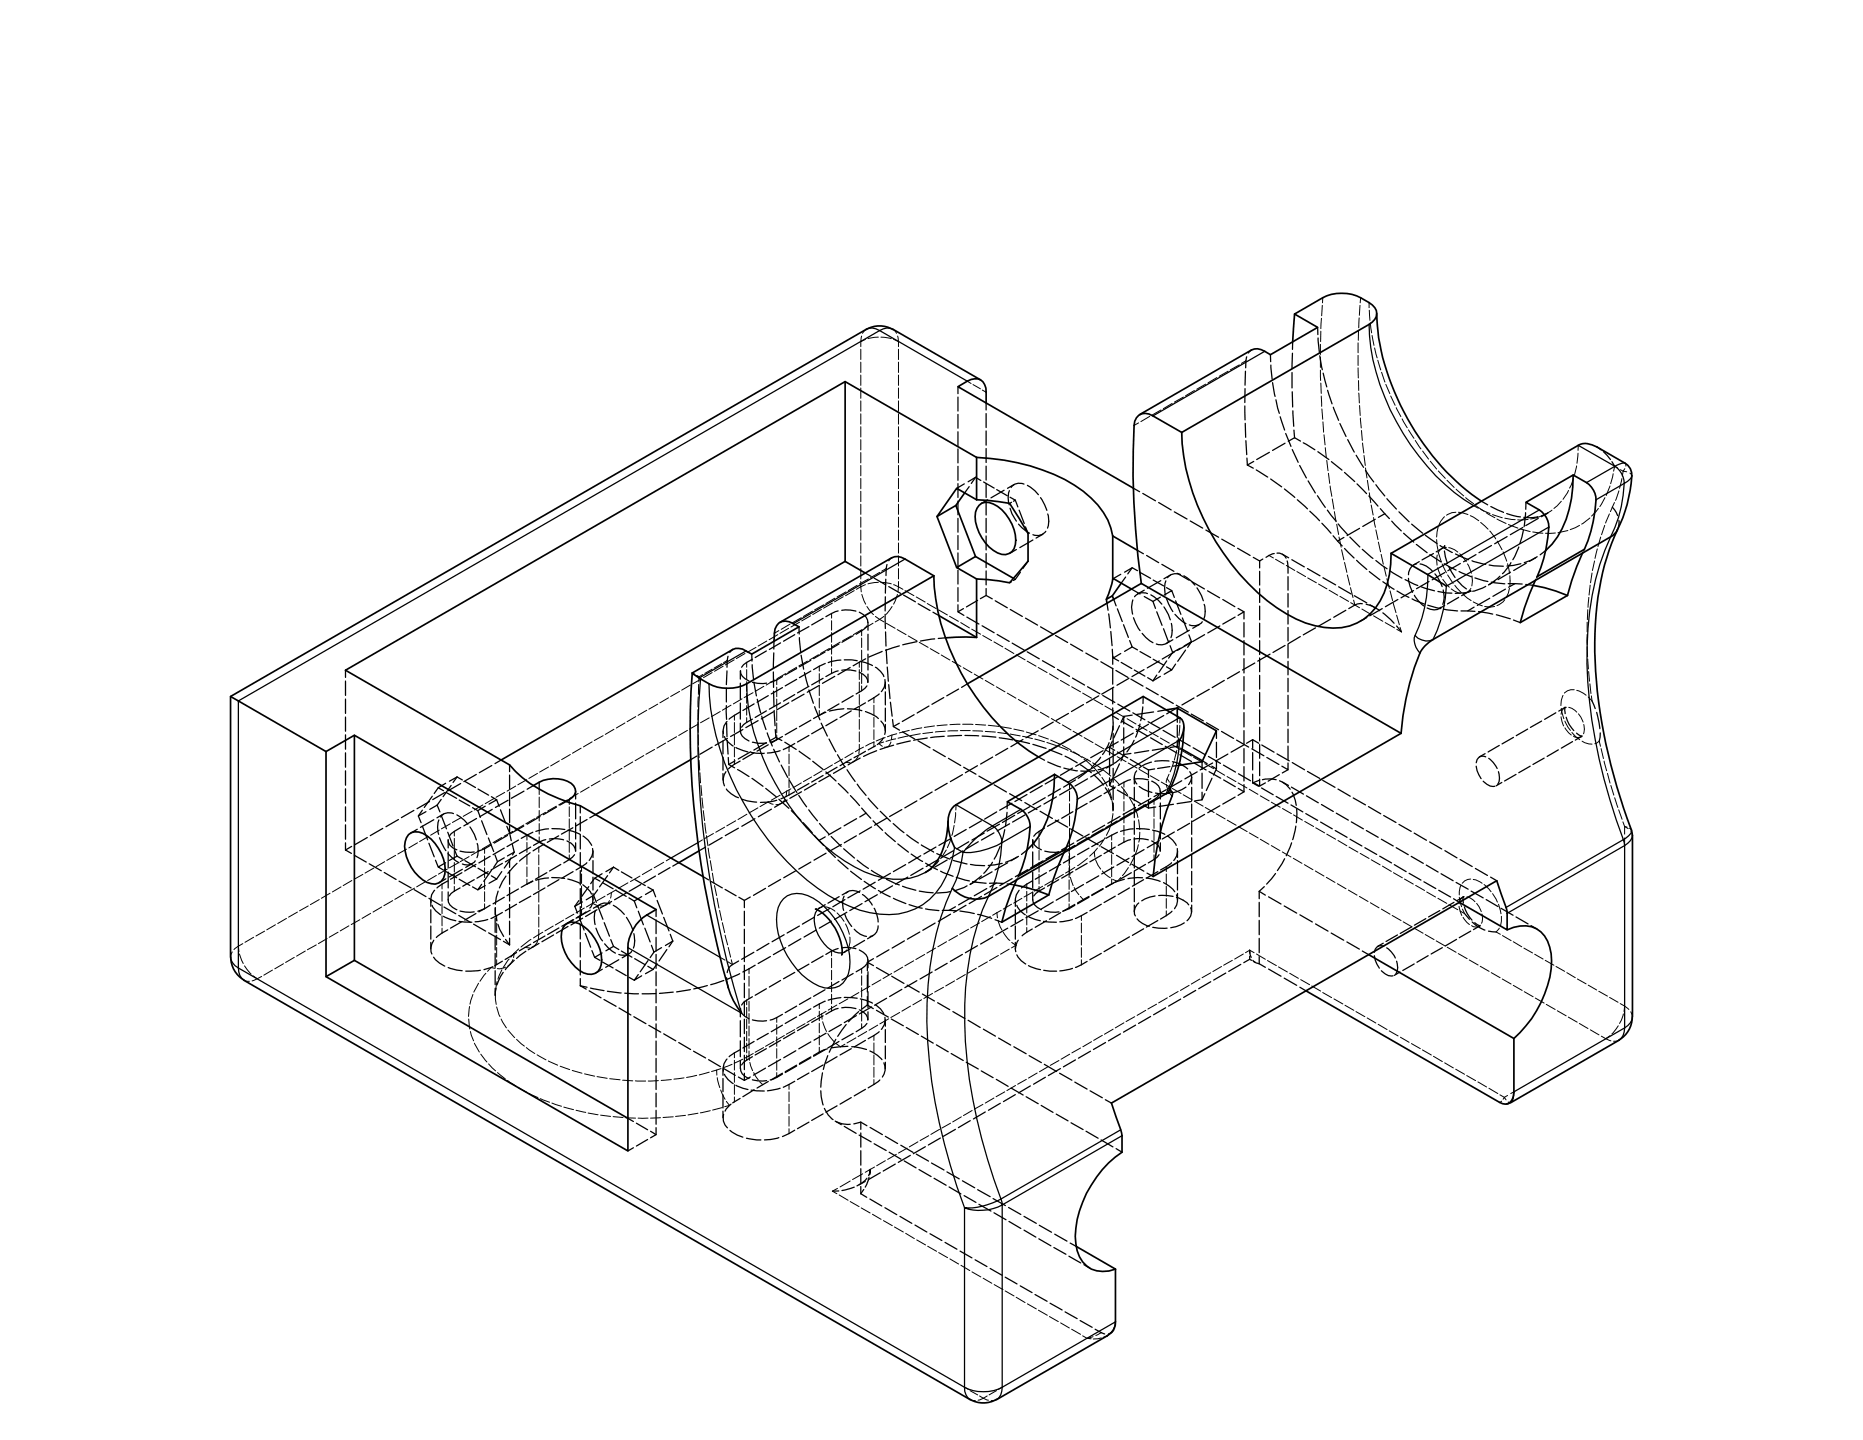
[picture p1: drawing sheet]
<svg xmlns="http://www.w3.org/2000/svg" width="559mm" height="432mm" viewBox="0 0 559 432" stroke-linecap="round" stroke-linejoin="round" font-family="sans-serif">
<!-- layer: Verdeckt schmal (ISO) -->
<g fill="none" stroke="#000" stroke-width=".3">
<path d="M259.8 98.7l-1.1 1.2M267.8 98.7l1.1 1.2M396.2 99.3l-.1 3.1M396.4 95.4l-.2 3.2M396.6 91.6l-.2 3.1M396.7 89.3v1.5M407.5 99.1l-.1 2.9M407.7 95.3l-.2 3M407.9 91.6l-.2 3M408.1 89.3l-.1 1.5M410.7 90.7v1.6M410.7 93l.2 3.1"/>
<path d="M411 96.8l.4 3M258.2 102.4v1.5M258.2 104.7v3.1M258.2 108.6v3.1M258.2 112.5v3.1M258.2 116.3v3.1M258.4 100.8l-.2 1.6 1.4-.6M263.5 101.1l-3.2 .4M264.2 101.1l3.1 .4M268 101.8l1.5 .6M269.2 100.8l.3 1.6M269.5 102.4v1.5"/>
<path d="M269.5 104.7v3.1M269.5 108.6v3.1M269.5 112.5v3.1M269.5 116.3v3.1M290.1 114.3l1.2 .7M291.8 115.3l2.3 1.3M294.6 117l1.2 .6M355 119.1l-2.8 1.5M358.3 117.1l-2.7 1.6M361.6 115.2l-2.6 1.5M365 113.2l-2.7 1.6M368.4 111.3l-2.7 1.5"/>
<path d="M371.7 109.4l-2.7 1.5M373.7 108.2l-1.3 .8M396 111l.1 3.1M396 103.3v3M396 107.1v3.1M396.2 114.9l.1 3.1M396.3 118.7l.1 3.2M407.4 102.8v3M407.4 110.3v3M407.4 106.6v3M407.5 114.1v3M407.5 117.9l.2 2.9"/>
<path d="M411.5 100.6l.6 3M412.3 104.3l.8 3M413.3 108l.8 2.9M414.4 111.6l1 3M415.7 115.3l1.2 2.7M417.1 118.7l1.4 2.8M258.2 120.2v3.1M258.2 124.1v3.1M258.2 128v3.1M258.2 131.8v3.1M258.2 135.7v3.1M258.2 139.6v3.1"/>
<path d="M269.5 120.2v3.1M269.5 124.1v3.1M269.5 128v3.1M269.5 131.8v3.1M269.5 135.7v3.1M269.5 139.6v3.1M341.5 126.8l-1.3 .8M344.9 124.8l-2.7 1.6M348.2 122.9l-2.6 1.6M351.6 121l-2.7 1.6M396.5 122.6l.2 3.1M396.8 126.5l.2 3.1"/>
<path d="M397.1 130.4l.3 3M397.5 134.2l.3 3.1M398 138l.3 3.2M407.8 121.6l.2 3M408.1 125.3l.2 3M408.4 129.1l.2 3M408.7 132.8l.4 3M409.1 136.6l.4 3M418.8 122.2l1.4 2.7M420.6 125.6l1.5 2.7M422.5 128.9l1.6 2.5M424.5 132.1l1.7 2.5"/>
<path d="M426.7 135.3l1.8 2.4M429 138.3l1.9 2.4M472.9 139.7l-.7 3M473.3 135.9l-.3 3M473.4 133.5l-.1 1.6M484.3 139.8l-.3 1.5M484.4 139.8l.8 .5M487.5 138.9l.2 .9M258.2 143.4v3.2M258.2 147.3v3.1M258.2 151.2v3M258.2 155.1v3"/>
<path d="M258.2 158.9v3.1M269.5 143.4v3.2M269.5 147.3v3.1M269.5 151.2v3M269.5 155.1v3M269.5 158.9v3.1M398.5 141.9l.3 3.1M399 145.7l.5 3.1M399.6 149.6l.5 3.1M400.2 153.4l.5 3.1M400.9 157.2l.6 3.1M409.6 140.3l.4 3"/>
<path d="M410.1 144l.5 3M410.7 147.8l.5 2.9M411.3 151.4l.6 3M412 155.2l.6 2.9M412.7 158.9l.6 2.9M431.4 158.1l-.5 2.9M431.4 141.2l2.1 2.2M433.3 154.9l-1.2 1.4-.5 1.1M434 144l2.2 2.2M436.7 153.6l-1.2 .1-1.6 .8M436.8 146.7l2.2 2M437.5 153.6l2.8 .7"/>
<path d="M439.6 149.2l2.4 1.9M441 154.6l2.5 1.5M442 151.6l1.4 .8M442.6 151.6l2.5 1.7M444.1 152.7l2.8 1.3M444.1 156.7l2.2 2M445.8 153.7l2.6 1.6M446.8 159.3l1.8 2.3M447.7 154.3l2.9 1M449 155.6l2.7 1.4M451.4 155.4l3.1 .4M452.4 157.3l2.9 1.1"/>
<path d="M456.1 158.6l2.9 .8M458.3 155.8l-3.1 .1M459.7 159.5l3.1 .4M462.1 154.8l-3 .8M465.5 153l-2.6 1.6M466.5 159.8l-3 .1M468.3 150.3l-2.2 2.2M470.3 159.1l-3 .7M470.5 147.1l-1.7 2.6M471.9 143.5l-1.1 2.9M473.8 157.5l-2.8 1.3M476.9 155.3l-2.5 1.9"/>
<path d="M479.4 152.5l-2 2.2M481.3 157.5l-.9 2.8M481.4 149.2l-1.5 2.7M482.7 154.1l-1.1 2.7M482.9 145.7l-1.1 2.9M483.9 142l-.8 3M484.3 150.7l-1.3 2.7M485.6 147.2l-1 2.9M486 140.8l.9 .5-.3 1.5M486.5 143.5l-.7 2.9M487.4 140.5l-.5 .8 1 .2M488.9 141.9l.6 .8"/>
<path d="M250.4 179.4l-2.7 1.6M252.9 178.9l-2.6 1.6M253.7 177.5l-2.6 1.5M256.2 177.1l-2.6 1.5M257.1 175.5l-2.7 1.6M258.2 176l.1 1.5M258.2 162.8v3.1M258.2 166.7v3M258.2 170.5v3.1M258.2 174.4v1.6M258.2 176l-1.3 .7M258.5 178.2l1.2 3"/>
<path d="M259.6 175.3l-1.4 .7M260.5 173.6l-2.8 1.5M263.5 174.6l-3.2 .5M263.8 171.6l-2.7 1.6M264.2 174.6l3.1 .5M265.8 170.5l-1.3 .8M268 175.3l1.5 .7M269.2 178.2l-1.2 3M269.5 176l-.2 1.5M269.5 162.8v3.1M269.5 166.7v3M269.5 170.5v3.1"/>
<path d="M269.5 174.4v1.6M269.5 176l1.3 .7M271.5 177.1l2.6 1.5M274.8 179l2.7 1.5M380.6 166.6l1.4 .7M382.6 167.7l2.5 1.5M385.8 169.5l2.6 1.6M389 171.4l2.6 1.5M392.2 173.3l2.6 1.5M395.5 175.1l2.5 1.5M398.7 177l2.6 1.5M401.6 161l.7 3.1"/>
<path d="M401.9 178.8l2.6 1.5M402.4 164.8l.7 3.1M403.3 168.7l.7 2.9M404.1 172.4l.8 3.1M405.1 176.2l.7 3M406 180l.4 1.4M413.4 162.6l.7 2.9M414.3 166.2l.6 3M415.1 169.9l.7 2.9M416 173.5l.8 3M416.9 177.2l.8 2.9M430.9 161.8l.4 3"/>
<path d="M431.1 166.4l-.2 1.6 .1 1.5M431.2 170.2l1.2 2.8M431.4 165.5l.9 2.9M432.6 169.1l1.2 2.7M432.8 173.7l1.9 2.4M433.8 164.1a2.62 2.62 0 0 0-2.4 1.6M434.2 172.4l1.7 2.5M434.5 164.2l1.8 .6 1 .7M435.3 176.6l1 .7 1.7 .6M436.4 175.5l1.9 2.2M437.8 166.1l2 2.3M438.8 178.2l2.5 1.9"/>
<path d="M440.2 169.1l1.1 2.8M441.2 176.4a2.62 2.62 0 0 1-2.4 1.6M441.5 172.7l.1 1.5-.1 1.5M449.1 162.2l1.4 2.6M450.8 165.5l1.1 2.8M451.4 179.8l-.6 .7-1.8 1.1M452.2 169l.6 3M452.8 176.4l-.4 1.4-.6 1.4M452.9 172.7v2.9M476.6 179.1l-.3 3M476.9 175.5l-.3 2.9M477.5 171.8l-.4 3"/>
<path d="M478.3 168.2l-.7 2.9M479.1 164.6l-.7 2.8M480.1 161l-.8 2.9M216.5 199l-2.3 1.3M216.9 199.8l-2.6 1.5M218.1 198.1l-1.1 .6M220.2 197.9l-2.6 1.5M223.5 196l-2.6 1.5M224 198.6v1.5M226.8 194.1l-2.7 1.5M230 192.2l-2.6 1.5M233.3 190.3l-2.6 1.5"/>
<path d="M233.6 189.1l-1.3 .8M236.5 188.4l-2.6 1.5M237 187.1l-2.7 1.6M239.8 186.6l-2.6 1.4M240.3 185.2l-2.6 1.6M242.2 198.2l-2.6 1.5M243.1 184.7l-2.6 1.5M243.7 183.3l-2.7 1.5M245.5 196.3l-2.6 1.6M245.7 199.8v1.4M246.4 182.8l-2.6 1.5M247.1 181.4l-2.8 1.5"/>
<path d="M248.8 194.4l-2.7 1.6M249.4 184v1.4M249.4 186.1v2.9M249.4 189.7v2.9M249.4 193.3v2.9M249.4 196.9v2.9M249.7 180.8l-2.7 1.6M252 192.5l-2.6 1.6M255.3 190.7l-2.6 1.5M257.7 198.6v1.5M258.4 189.2v1.4M258.4 191.3v2.9"/>
<path d="M258.4 194.9v2.9M258.4 198.5v2.9M258.6 188.8l-2.6 1.5M260 181.9l2 2.4M261.9 186.9l-2.6 1.5M262.6 184.8l1.2 .9M263.8 185.7l1.4 .8M263.8 185.7l-1.3 .8M265.1 184.8l-1.3 .9M265.8 186.9l2.7 1.5M267.6 181.9l-1.9 2.4M269.1 188.8l2.7 1.5"/>
<path d="M272.4 190.7l2.7 1.5M275.7 192.6l2.7 1.5M278.1 181l2.7 1.5M279 194.5l2.7 1.5M281.5 182.9l2.7 1.5M282.3 196.4l2.6 1.5M284.8 184.8l2.7 1.5M285.6 198.3l2.6 1.5M288.2 186.7l2.6 1.6M291.5 188.7l2.6 1.5M294.8 190.6l2.6 1.5M298.1 192.5l2.7 1.5"/>
<path d="M301.4 194.4l2.7 1.6M304.8 196.3l2.7 1.6M308.1 198.2l2.7 1.6M405.1 180.7l1.3 .7M406.4 181.4l1.4 .8M408.5 182.6l2.8 1.7M412 184.7l2.8 1.6M415.5 186.7l2.8 1.6M417.9 180.8l.8 2.9M418.9 184.5l.8 2.8M419.9 188.1l.5 1.4-1.4-.8M441.9 180.5l2.7 1.2"/>
<path d="M445.3 181.9l1.7 .2 1.3-.2M476.1 190.2v3M476.1 186.6v2.9M476.1 193.9l.1 3M476.2 197.6l.2 3M476.2 182.8l-.1 3M184.1 218.7l-2.6 1.5M187.5 216.8l-2.7 1.5M190.7 214.9l-2.6 1.5M194 213l-2.6 1.5M197.3 211.1l-2.7 1.6M200.5 209.2l-2.6 1.6"/>
<path d="M203.8 207.3l-2.6 1.6M206.2 219l-2.6 1.5M207.1 205.4l-2.6 1.5M209.4 216.6v3M209.4 212.8v3M209.4 209v3M209.5 217.1l-2.7 1.5M209.5 205.2v3M210.4 203.6l-2.6 1.4M210.8 202.2l-1.1 .7-.1 1.6M212.7 215.3l-2.6 1.4M213.6 200.7l-2.2 1.2"/>
<path d="M213.6 201.7l-2.6 1.5M216 213.4l-2.6 1.5M219.3 211.5l-2.6 1.5M220.3 214.5v1.5M220.3 216.7v2.9M222.6 209.5l-2.6 1.6M224 200.8v2.9M224 204.4v2.9M224 208v2.9M224 211.6v2.8M224 215.2v1.4M225.9 207.7l-2.7 1.5"/>
<path d="M229.1 205.8l-2.6 1.5M232.4 203.9l-2.6 1.5M233 203.9v1.4M233 206.1v2.8M233 209.6v2.9M233 213.2v2.9M233 216.8v2.9M235.6 202l-2.6 1.5M239 200.1l-2.7 1.5M245.7 202v2.9M245.7 205.7v2.9M245.7 209.4v2.9"/>
<path d="M245.7 213v1.5M249.4 200.5v1.4M257.7 200.8v3M257.7 204.5v3M257.7 208.3v3M257.7 212v3M257.7 215.7v3M257.7 219.5v2.9M258.4 202.1v2.9M258.4 205.7v1.4M262.1 209.2v1.6M262.1 211.5v2.9"/>
<path d="M262.1 215.1v3M262.1 218.8v2.9M272.7 219l-3 .8M276.5 218.2l-3.1 .7M279.8 219.6l-3 .4M280.3 217.7l-3.1 .4M283.5 219.3l-3 .2M284.1 217.4l-3 .2M287.3 219.1l-3 .1M288 217.2l-3.1 .1M288 219.1h3M288.7 217.2h3.1"/>
<path d="M288.9 200.2l2.6 1.5M291.8 219.1l3 .2M292.2 202.1l2.6 1.5M292.6 217.2l3.1 .2M295.5 204l2.6 1.5M295.5 219.3l3.1 .2M296.4 217.5l3.1 .4M298.8 205.9l2.6 1.6M299.3 219.6l3 .4M300.3 217.9l3 .5M302.1 207.8l2.6 1.6M304.1 218.6l3 .7"/>
<path d="M305.4 209.7l2.6 1.6M307.8 219.5l3 .8M308.7 211.6l2.6 1.6M311.4 200.2l2.7 1.5M312 213.6l2.6 1.5M314.8 202.1l2.6 1.5M315.3 215.5l2.6 1.5M318.1 204l2.6 1.5M318.6 217.4l2.6 1.5M321.4 205.9l2.7 1.6M321.9 219.3l2.6 1.5M324.7 207.8l2.7 1.6"/>
<path d="M328.1 209.8l2.7 1.5M331.4 211.7l2.7 1.5M334.7 213.6l2.7 1.5M338.1 215.5l2.6 1.6M341.4 217.5l2.6 1.5M344.7 219.4l2.7 1.5M353.9 217.5l-.3 3M353.9 215.3v1.5M468.2 214.9l.8 2.8M468.3 212.4l.8 3.1M468.8 208.5l-.5 1.5-.1 1.6M469.4 218.2l1.1 1.6 .8 .6"/>
<path d="M469.4 216.2l1.6 2.8M469.8 212.1a1.87 1.87 0 0 0-1.6 2.1M470.5 212.1l1 .3 1.4 1.2M471.5 219.6l1.1 1.3 1.2 .9M472.2 206.8a3.2 3.2 0 0 0-2.9 1M472.9 207l.7 .2 2.1 1.3M473.5 214.1l1.4 2.4M475 217.2l.2 1.4-.2 1.4M476.5 201.4l.3 2.9M476.9 205l.3 3M477.3 208.7l.2 1.5-1.1-1.2M148.1 239.5l-2.6 1.5"/>
<path d="M151.4 237.6l-2.6 1.5M154.7 235.7l-2.6 1.5M158 233.8l-2.7 1.5M161.2 231.9l-2.6 1.5M161.7 236.7v1.6M161.7 239v3.2M164.5 230l-2.6 1.5M167.8 228.2l-2.6 1.5M170.2 239.8l-2.6 1.6M170.8 239.8v1.4M171.1 226.3l-2.6 1.5M173.4 237.9l-2.6 1.6"/>
<path d="M174.3 224.3l-2.6 1.6M176.7 236l-2.6 1.6M177.6 222.4l-2.6 1.6M180 234.1l-2.6 1.5M180.9 220.6l-2.7 1.5M183.3 232.3l-2.6 1.4M186.6 230.4l-2.7 1.5M189.8 228.5l-2.6 1.5M193.1 226.6l-2.6 1.5M196.3 224.7l-2.6 1.5M199.6 222.8l-2.6 1.5M202.9 220.9l-2.6 1.5"/>
<path d="M209.4 220.3l.1 3.1M209.5 224.2l.2 3M209.7 228l.2 2.9M209.9 231.7l.2 3.1M210.2 235.5l.3 3.1M210.6 239.3l.3 3M220.3 220.3v3M220.3 224v2.9M220.3 227.7v1.5M233 220.4v1.4M234 238.4l-2.7 1.6M235.5 239.7a2.9 2.9 0 0 1-2.8 1.6"/>
<path d="M236 237.2l-.3 1.8M236 237.2l-1.4 .9M236.7 224v1.4M236.7 226.1v2.9M236.7 229.7v2.9M236.7 233.4v2.8M236.7 237v1.4M237.2 236.5l-1.2 .7M240.3 234.8l-2.4 1.4M243.5 233l-2.5 1.4M246.6 231.1l-2.5 1.5M249.7 229.4l-2.5 1.4"/>
<path d="M252.8 227.6l-2.5 1.4M253.7 228.6l1.3 .1M255.9 225.7l-2.5 1.5M257.4 226.6a2.84 2.84 0 0 1-1.7 1.9M257.7 223.2v1.5l-1.2 .7M259 224l-1.3 .7-.1 1.3M262.1 222.4v1.5M262.2 222.5l-2.5 1.2M265 222.5l-1.4 .4 1.1 .9M265.5 221.2l-2.7 1M267.2 222.5a1.75 1.75 0 0 1-1.9 1.5M267.5 220.4l-1.3 .5"/>
<path d="M268.7 221.6l-3 .7M269 220l-1.5 .4-.1 1.4M272.4 220.7l-3 .7M276 220l-3 .6M303 220.1l3 .6M306.7 220.8l3 .7M310.4 221.6l2.9 .8M311.5 220.6l3 1M314 222.6l2.9 1M315.2 221.9l2.7 1.3M317.6 223.8l2.8 1.2M318.6 223.5l2.7 1.5"/>
<path d="M320.8 234.9v1.6M320.8 237.2v3M321.1 225.2l2.7 1.3M322 225.4l2.5 1.7M324.5 226.9l2.6 1.4M325.1 227.6l2.4 2M325.2 221.2l2.7 1.5M327.7 228.7l2.6 1.7M328 230.2l2.1 2.3M328.5 223.1l2.7 1.5M330.5 233.1l1.6 2.7M330.8 230.8l2.4 1.9"/>
<path d="M331.8 225l2.7 1.5M332.4 236.5l1 2.8M333.8 233.2l2.1 2.2M335.1 226.9l2.7 1.5M336.4 235.9l1.8 2.4M337.1 234.6v1.4M337.1 236.7v2.9M338.4 228.8l2.7 1.5M338.6 239l1.5 2.6M341.7 230.7l2.7 1.5M345 232.6l2.7 1.5M346.1 239.8v1.4"/>
<path d="M348 221.3l2.7 1.5M348.3 234.5l2.7 1.5M349.8 235.2l.7 2.2M350.1 233.5l-.3 1.1M350.6 232.2l-.5 1.3 .6 1.1M350.8 237.8l.7 1M351 235.8l-.2 1.2M351.4 223.2l2.7 1.6M351.6 236.4l2.7 1.5M352 228.6l-1 2.9M353 225l-.8 2.9M353.6 221.2l-.5 3"/>
<path d="M354.7 225.2l2.7 1.5M354.9 238.3l2.7 1.5M358 227.1l2.7 1.5M361.4 229l2.6 1.5M364.7 230.9l2.6 1.6M368 232.9l2.7 1.5M371.3 234.8l2.7 1.5M374.7 236.7l2.6 1.5M378 238.6l2.7 1.6M474.5 220.6a1.91 1.91 0 0 1-2.6 .1M474.5 222.2l2.1 .9h.9M478.3 223l1.4-.8 .4 1.6"/>
<path d="M480.3 224.5l.6 3M481.1 228.2l.8 2.9M482.2 231.9l.7 2.9M483.2 235.5l.9 2.9M484.3 239.2l1 2.9M115.4 258.4l-2.6 1.5M118.7 256.5l-2.7 1.5M121.9 254.6l-2.6 1.5M125.2 252.7l-2.6 1.6M128.5 250.8l-2.6 1.5M131.8 248.9l-2.6 1.5M135.1 247l-2.7 1.5"/>
<path d="M136.3 249.3v1.4M136.3 251.4v2.9M136.3 255v2.9M136.3 258.6v2.9M137.4 258.8l-2.6 1.4M138.3 245.2l-2.6 1.4M140.7 256.9l-2.7 1.5M141.6 243.3l-2.7 1.5M144 255l-2.6 1.5M144.8 241.4l-2.6 1.5M145.4 254.5v1.4M145.4 256.7v2.8"/>
<path d="M147.3 253l-2.6 1.6M150.5 251.1l-2.6 1.6M153.8 249.3l-2.6 1.5M157.1 247.4l-2.7 1.5M158.1 250.4v1.5M158.1 252.6v3M158.1 256.3v2.9M158.1 260v2.9M160.3 245.5l-2.6 1.5M161.6 254.1v1.5M161.6 256.3v3M161.7 243v3.2"/>
<path d="M161.7 247v3.1M161.7 251v1.5M163.6 243.6l-2.6 1.5M166.9 241.7l-2.6 1.5M170.8 241.9v3M170.8 245.6v2.8M170.8 249.1v2.9M170.8 252.7v2.9M170.8 256.3v1.4M174.4 259.9v1.4M199.1 258.6l-2.9 1.6M201.2 257.3l-1.4 .8"/>
<path d="M210.7 251.8l-1.3 .9M210.9 243.1l.4 3M211.4 246.8l.4 3.1M211.9 250.6l.4 3M212.4 254.3l.5 3.1M213 258.1l.6 3M214 249.9l-2.7 1.6M217.4 248l-2.7 1.6M220.7 246.1l-2.7 1.5M224 244.2l-2.6 1.5M227.3 242.3l-2.6 1.5M230.3 240.5l1.6 .7"/>
<path d="M230.6 240.3l-2.6 1.6M281.6 258.1l-2.1 2.2M283.8 254.9l-1.7 2.6M285.3 251.3l-1.1 2.9M286.2 247.5l-.7 3M286.6 243.6l-.3 3.2M286.8 241.3l-.1 1.6M311.7 249.3v1.4M311.7 251.4v2.9M311.7 255v2.9M311.7 258.6v2.9M320.7 254.5v1.4"/>
<path d="M320.7 256.7v2.8M320.8 241v3M320.8 244.7v2.9M320.8 248.4v3M320.8 252.2v2.9M320.8 255.9v3M320.8 259.6v1.5M326.1 257.4l-2.9 2.2M328.2 255.5l-1.4 1.2M328.6 257.8l.8 1.7 .7 1.1M329.2 254.3l-1 1.2 .2 1.5M331.5 251.2l-1.8 2.5"/>
<path d="M333.1 247.7l-1.2 2.8M333.4 250.4v1.5M333.4 252.6v2.9M333.4 256.3v2.9M333.4 260v2.9M333.6 240.1l.2 3.1M333.8 244l-.5 3M337.1 240.3v2.9M337.1 243.9v2.9M337.1 247.5v2.9M337.1 251.1v1.4M340.3 256.9l-1.4 2.6"/>
<path d="M340.4 242.3l.9 2.8M341.4 253.3l-.8 2.9M341.5 245.8l.4 3M341.9 249.6l-.3 2.9M346.1 241.9v3M346.1 245.6v2.8M346.1 249.1v2.9M346.1 252.7v2.9M346.1 256.3v1.4M349.8 259.9v1.5M358.2 240.2l2.7 1.5M361.5 242.1l2.7 1.5"/>
<path d="M364.8 244l2.7 1.6M368.1 245.9l2.7 1.6M371.4 247.8l2.7 1.6M374.7 249.7l2.7 1.6M378 251.7l2.6 1.5M381.3 253.6l2.6 1.5M381.3 240.5l2.7 1.6M384.6 255.5l2.6 1.5M384.7 242.4l2.6 1.6M387.9 257.4l2.6 1.5M388 244.3l2.7 1.6M391.2 259.3l2.6 1.5"/>
<path d="M391.4 246.3l2.6 1.5M394.7 248.2l2.6 1.5M398 250.1l2.6 1.6M401.3 252l2.7 1.6M404.6 254l2.7 1.5M408 255.9l2.7 1.5M411.3 257.8l2.7 1.5M414.7 259.7l2.6 1.6M485.5 242.8l1 2.9M486.8 246.4l.5 1.4M487.3 247.8l.8 .2M487.3 247.8l1.1 .7"/>
<path d="M487.3 247.8v2.3M487.3 251.3v2.3M488.8 248.3l.5 .6M489.2 249.4l.4 1.1M79.4 279.2l-2.6 1.5M82.6 277.3l-2.6 1.5M85.9 275.4l-2.6 1.5M89.2 273.5l-2.6 1.5M92.5 271.7l-2.6 1.4M95.8 269.7l-2.7 1.6M99 267.8l-2.6 1.6M101.4 279.5l-2.7 1.6"/>
<path d="M102.3 265.9l-2.6 1.6M104.6 277.6l-2.6 1.5M105.5 264l-2.6 1.6M107.9 275.8l-2.6 1.4M108.8 262.2l-2.6 1.5M111.2 273.9l-2.6 1.5M112.1 260.3l-2.6 1.5M114.5 272l-2.6 1.5M117.8 270.1l-2.7 1.5M121 268.2l-2.6 1.5M124.3 266.3l-2.6 1.5M127.6 264.4l-2.6 1.5"/>
<path d="M130.9 262.5l-2.6 1.5M132.6 265.1v1.5M132.6 267.3v3M132.6 271v2.9M132.6 274.6v3M132.6 278.3v1.5M134.2 260.6l-2.7 1.5M136.3 262.2v2.8M136.3 265.8v1.4M145.4 260.2v2.9M145.4 263.8v2.9M145.4 267.4v2.9"/>
<path d="M145.4 271v1.5M149 274.6v1.4M149 276.8v2.9M158.1 263.7v1.4M161.6 260v3M161.6 263.8v3M161.6 267.5v3M161.6 271.3v3M161.6 275v3M161.6 278.7v1.5M162.8 279.5l-1.2 .7M165.9 277.7l-2.5 1.4"/>
<path d="M169 275.9l-2.4 1.5M172.1 274.1l-2.4 1.4M174.4 262.1v2.8M174.4 265.7v2.8M174.4 269.3v2.9M174.4 272.9v1.4M175.3 272.3l-2.5 1.4M177.7 270.9l1.6 .6M178.4 270.5l-2.5 1.5M181.5 268.7l-2.5 1.4M182.8 270.1a2.52 2.52 0 0 1-2.7 1.6M183.4 267.7l-.3 1.6"/>
<path d="M183.4 267.7l-1.3 .7M184.8 266.8l-1.4 .9M188.3 264.7l-2.8 1.7M192 262.7l-2.9 1.7M195.5 260.6l-2.8 1.7M213.7 261.8l.5 3M214.3 265.6l.6 2.9M215.1 269.3l.5 3M215.8 273l.7 3M216.7 276.7l.7 3M246.6 272l-1.4 .8M247.4 272a4.6 4.6 0 0 1 3 1.2"/>
<path d="M251.1 273.7l2.1 2.6M253.6 277.1l1.2 3.1M278.8 260.7l-1.2 .9M290.5 278.6l-2.7 1.6M293.8 276.7l-2.7 1.6M297.1 274.8l-2.7 1.6M299 273.7l.2 1.5M299 273.7l-1.2 .7M299.4 276l.6 1.9 .5 1M300.3 273l-1.3 .7M300.9 279.6l2 2.4M303.4 271.1l-2.5 1.5"/>
<path d="M306.5 269.4l-2.5 1.4M308 265.1v1.5M308 267.3v2.9M308 270.9v2.8M308 274.5v2.9M308 278.1v1.4M309.6 267.6l-2.5 1.4M311.7 262.2v2.8M311.7 265.8v1.4M312.7 265.7l-2.4 1.5M315.8 264l-2.4 1.4M319 262.2l-2.5 1.5"/>
<path d="M320.7 260.2v2.9M320.7 263.8v2.9M320.7 267.4v2.9M320.7 271v1.5M320.8 261.1l-1.2 .7M320.8 261.1l.1 1.3M321.1 263.1l.8 2.5M322.2 266.1l1.4 2.2M322.4 260.1l-1.6 1M324 268.8l.9 .9M324.4 274.6v1.4M324.4 276.8v2.9"/>
<path d="M330.6 261.2l.7 .7 1.8 1.3M333.4 263.6v1.4M336.2 263.1l-1 1.2-1.4-.6M338.5 260.2l-1.8 2.4M349.8 262.1v2.9M349.8 265.7v3M349.8 269.4v3M349.8 273.1v1.5M394.5 261.2l2.6 1.5M397.8 263.1l2.6 1.5M401.1 265l2.6 1.5M404.4 266.9l2.6 1.5"/>
<path d="M407.7 268.8l2.6 1.5M411 270.7l2.6 1.5M414.3 272.6l2.6 1.5M417.6 274.5l2.6 1.5M418 261.7l2.6 1.5M420.9 276.4l2.6 1.5M421.3 263.6l2.6 1.5M424.2 278.3l2.6 1.5M424.6 265.5l2.7 1.5M427.9 267.5l2.7 1.5M431.3 269.4l2.7 1.5M434.6 271.3l2.7 1.5"/>
<path d="M437.6 271.8l.9 2.7M437.7 269l.7 2.9M438.2 265.5l-.5 1.8v1.1M438.7 272.6l.6 1.3-1.3-.7M438.8 275.1l1.2 1.5 .8 .6M439.2 268.9a1.99 1.99 0 0 0-1.6 2.1M440 268.9l.9 .3 1.5 1.2M441.1 263.6l-1.8 .6-.7 .7M441.9 263.7l.8 .1 1.9 1.1M442.9 270.9l1.4 2.5M444 277.4a1.91 1.91 0 0 1-2.6 .2M444.5 274.1a4 4 0 0 1-.1 2.8"/>
<path d="M445.1 265.2l2.1 2.2M447.7 268l1.4 2.5M449.5 271.1l.7 2.9M449.7 278.3l-.9 1.2 1.2 .7M450.3 274.8v1.4l-.3 1.5M69.7 285.4l-.5 1.6M70.2 284.7l1.3-1 .2 1.6M71.8 286.1l1.2 2.8M72.8 283l-1.3 .7M73.2 293.9l1.6 .4M73.3 289.6l2 2.5M75.9 292.6l1.3 .9"/>
<path d="M76.1 281.1l-2.6 1.5M77.2 293.5l-1.6 .6M78.5 292.8l-1.3 .7M81.7 290.9l-2.6 1.5M85 289l-2.6 1.5M88.3 287.1l-2.6 1.5M91.6 285.2l-2.6 1.5M94.9 283.3l-2.7 1.5M98.1 281.4l-2.6 1.6M141.9 298.2l-.9 2.9M143.5 294.8l-1.4 2.7M145.7 291.8l-1.7 2.5"/>
<path d="M148.5 290.4l-1.2-.3-1.1 1.2M148.6 298.1l.2 3.1M149 280.4v3M149 284.1v2.9M149 287.8v1.4M149.1 294.3l-.5 3.1M150.6 290.8l-1.2 2.8M151.6 290l-1.7 .5-.7-.1M152.7 287.6l-1.8 2.5M153.2 287l1-1.2-.1 1.3M153.9 287.7l-.9 1.4-.7 .7M155.6 284.5l-1.4 1.3"/>
<path d="M157.5 284.1l1.3 .1M159.3 281.7l-3 2.3M161.2 282.2a2.58 2.58 0 0 1-1.8 1.8M161.6 280.2l-.1 1.4M161.6 280.2l-1.6 1M216 287.1l1.5 .8M217.5 280.4l.7 2.9M218.4 284.1l.7 2.9M219.3 287.8l.4 1.4-1.5-.8M224 299.9v1.4M224.7 290.5v1.5M224.7 292.7v3"/>
<path d="M224.7 296.5v3M249.4 285.2v1.4M249.4 287.3v2.9M249.4 291v2.8M249.4 294.5v2.9M249.4 298.1v2.9M254 284.9l-.5 .5-.9 .4M254.3 299.5l-2.6 1.5M254.9 281a5 5 0 0 1-.5 3.2M257.6 297.6l-2.6 1.5M258.4 290.4v1.4M258.4 292.6v2.9"/>
<path d="M258.4 296.2v2.8M258.4 299.8v2.8M260.9 295.7l-2.6 1.5M264.2 293.8l-2.6 1.5M267.5 291.9l-2.6 1.5M270.8 290l-2.6 1.5M274.1 288.1l-2.7 1.5M276.4 299.8l-2.6 1.5M277.4 286.2l-2.7 1.5M279.7 297.9l-2.6 1.5M280.6 284.3l-2.6 1.5M283 296l-2.6 1.5"/>
<path d="M283.9 282.4l-2.6 1.5M286.3 294.1l-2.6 1.6M287.2 280.5l-2.6 1.5M289.6 292.2l-2.6 1.6M292.9 290.3l-2.6 1.5M296.2 288.4l-2.7 1.5M299.5 286.5l-2.7 1.5M302.7 284.6l-2.6 1.5M303.5 282.6l1.2 .9-1.3 .7M324.4 280.5v2.9M324.4 284.2v2.9M324.4 287.8v1.5"/>
<path d="M350.1 299.2l-2.6 1.5M353.4 297.3l-2.6 1.5M356.7 295.5l-2.6 1.5M359.9 293.6l-2.6 1.5M363.2 291.7l-2.6 1.5M366.4 289.8l-2.6 1.5M369.6 288l-2.6 1.4M372.9 286.1l-2.6 1.5M373.6 285.7l1.2-.8 1.4 .8M376.9 286.1l2.6 1.6M380.2 288l2.6 1.6M383.5 289.9l2.6 1.6"/>
<path d="M386.8 291.8l2.6 1.6M390.1 293.8l2.7 1.5M393.4 295.7l2.7 1.5M396.7 297.6l2.7 1.5M400.1 299.5l2.7 1.6M427.5 280.2l2.6 1.5M430.8 282.1l2.7 1.6M434.1 284l2.7 1.6M437.4 285.9l2.7 1.6M440.7 287.8l2.7 1.6M444 289.8l2.7 1.5M447.3 291.7l2.7 1.5"/>
<path d="M450.6 293.6l2.7 1.5M450.7 280.5l2.6 1.6M453.9 282.4l2.5 1.5M453.9 295.5l2.7 1.5M457.1 284.3l2.6 1.5M457.2 297.4l2.7 1.5M460.3 286.1l2.6 1.5M460.5 299.3l2.7 1.5M463.5 288l2.6 1.4M466.7 289.8l2.6 1.5M470 291.7l2.5 1.5M473.1 293.6l2.6 1.4"/>
<path d="M476.4 295.4l2.5 1.5M479.6 297.2l2.6 1.5M482.8 299.1l2.5 1.4M140.6 305.6l.3 2.9M140.8 301.8l-.3 3M141.1 309.3l.9 2.8M142.3 312.8l1.5 2.7M144.2 316.1l1.8 2.4M146.6 319l2.1 2.1M149 301.9l1 3M150.3 305.6l1.6 2.6M152.3 308.9l2.1 2.2"/>
<path d="M154.9 311.7l2.4 2M157.9 314.1l2.5 1.8M161.1 316.3l2.7 1.5M164.5 318.1l2.8 1.3M168 319.7l2.9 1M219.6 319.2l-2.7 1M220.3 315.7v1.5M220.3 317.9v3M222.8 317.6l-2.6 1.2M223.4 317.3l1.3-.7 .1 1.3M224 302.1v2.8M224 305.6v2.9"/>
<path d="M224 309.2v2.9M224 312.8v2.9M224 316.4v1.5M224.7 315.2v1.4l1.2-.7M224.7 300.2v3M224.7 303.9v3M224.7 307.7v2.9M224.7 311.4v3M224.9 318.6l.8 2.5M229 314.1l-2.5 1.4M232.2 312.3l-2.6 1.5M233 305.1v1.5"/>
<path d="M233 307.3v2.8M233 310.9v2.9M233 314.5v2.8M233 318.1v2.8M235.3 310.5l-2.6 1.5M238.4 308.7l-2.6 1.4M241.5 307l-2.5 1.4M244.6 305.1l-2.5 1.5M245.7 301.1v1.4M245.7 303.2v2.9M245.7 306.8v2.9M245.7 310.5v2.8"/>
<path d="M245.7 314v1.5M246.4 304l.2 1.6M246.4 304l-1.2 .8M246.8 306.4l1.1 2.9M247.8 303.3l-1.4 .7M248.3 309.9l2 2.5M249.4 301.8v1.3M250.8 312.9l1.3 1 1.3-.8M251 301.4l-2.6 1.5M256.7 311.2l-2.6 1.5M258.4 303.3v2.9M258.4 307v1.4"/>
<path d="M260 309.3l-2.6 1.5M262.1 310.5v1.5M262.1 312.7v3M262.1 316.4v2.9M263.3 307.4l-2.6 1.5M266.6 305.5l-2.7 1.5M269.9 303.6l-2.7 1.5M273.1 301.7l-2.6 1.5M314.4 319.8l-2.6 1.6M317.6 318l-2.6 1.5M320.9 316.1l-2.6 1.5M324.1 314.3l-2.6 1.4"/>
<path d="M327.4 312.4l-2.6 1.5M330.6 310.5l-2.6 1.5M333.9 308.6l-2.6 1.5M337.1 306.7l-2.6 1.5M340.4 304.9l-2.6 1.4M343.7 303l-2.6 1.5M346.9 301.1l-2.6 1.5M403.4 301.4l2.7 1.6M406.7 303.3l2.7 1.6M410.1 305.2l2.6 1.6M413.4 307.1l2.7 1.6M416.7 309.1l2.7 1.5"/>
<path d="M420.1 311l2.6 1.5M423.4 312.9l2.6 1.6M426.7 314.8l2.6 1.6M430 316.7l2.6 1.6M433.3 318.7l2.6 1.5M463.8 301.2l2.7 1.5M467.1 303.1l2.7 1.5M470.4 305l2.7 1.5M473.7 306.9l2.6 1.5M477 308.8l2.6 1.5M480.3 310.7l1.3 .8M481.6 311.5l1.6 .6"/>
<path d="M482.9 310.6l-1.3 .9M485.4 307.6l-1.9 2.4M485.6 311.9l-1.6 .3M486 300.9l1.3 .8M486.9 304l-.6 1.9-.5 1M487.3 301.7l-.2 1.6M487.3 301.7l1.3 1M489.1 303.4l.5 1.5M149.2 321.6l2.4 1.9M152.2 324l2.5 1.6M155.3 326.1l2.7 1.4M158.6 327.9l2.8 1.2"/>
<path d="M162.1 329.4l2.7 1.1M165.5 330.8l2.9 .9M169.1 332l2.9 .7M171.6 321l3 .8M172.8 332.9l2.9 .7M175.3 322l3.1 .7M176.4 333.8l3 .5M179.1 322.8l3 .5M180.1 334.4l3 .4M182.9 323.5l3.1 .3M183.9 334.8l3 .3M186.8 323.9l3 .2"/>
<path d="M187.6 335.2l3 .1M190.6 324.1l3.1 .1M191.4 335.3h3M197.5 324l-3.1 .2M198.1 335.2l-3 .1M201.4 323.7l-3.1 .3M201.9 334.9l-3 .2M205.2 323.2l-3.1 .4M205.6 334.5l-3 .3M209 322.5l-3.1 .6M209.4 333.8l-3 .5M212.7 321.5l-3 .8"/>
<path d="M213 333.1l-2.9 .6M213.4 321.3l1.5-.4 .1 1.5M215.1 323.2l.8 2.9M216.2 326.8l1.3 2.8M216.3 320.4l-1.4 .5M216.7 332.1l-3 .8M217.9 330.3l.9 1.2-1.4 .4M220.3 321.6v2.9M220.3 325.2v3M220.3 328.9v1.5M226.1 321.6l1.4 2.2M227.8 324.4l1 .8"/>
<path d="M233 321.6v1.5M236.7 325.2v1.4M236.7 327.4v2.9M236.7 331.1v2.9M236.7 334.8v2.9M236.7 338.5v1.4M262.1 320v3M262.1 323.7v1.5M281.8 338.6l-2.6 1.6M285.1 336.8l-2.6 1.5M288.4 334.9l-2.6 1.5M291.6 333l-2.6 1.5"/>
<path d="M294.8 331.2l-2.6 1.4M298.1 329.2l-2.6 1.6M301.4 327.4l-2.6 1.5M304.6 325.5l-2.6 1.5M307.8 323.7l-2.6 1.4M311.1 321.8l-2.6 1.5M436.6 320.6l2.7 1.5M439.9 322.5l2.7 1.5M443.3 324.4l2.6 1.5M446.6 326.3l2.7 1.6M449.9 328.3l1.3 .8 1-.6M450.4 330.2l-.6 .4"/>
<path d="M450.8 329.6l.4-.5 .5 .7M452.4 330.5l.9 .1M454.1 327.4l-1 .5M251.2 356.4l-1.5 .8 1.3 .7M251.7 358.3l2.7 1.6M255 354.1l-3 1.8M258.8 352l-3.1 1.7M262.3 349.9l-2.8 1.6M265.6 348l-2.6 1.6M268.9 346.1l-2.6 1.6M272.1 344.3l-2.6 1.5M275.3 342.4l-2.6 1.5"/>
<path d="M278.6 340.6l-2.6 1.4M255 360.3l2.7 1.5M258.3 362.2l2.7 1.5M261.7 364.1l2.6 1.5M265 366l2.7 1.5M268.3 367.9l2.7 1.5M271.7 369.8l2.6 1.6M275 371.8l2.6 1.5M278.3 373.7l2.6 1.5M281.6 375.6l2.6 1.5M284.9 377.5l2.6 1.5M288.2 379.4l2.7 1.6"/>
<path d="M291.5 381.4l2.7 1.5M294.9 383.3l2.6 1.5M298.2 385.2l2.7 1.5M301.5 387.1l2.7 1.5M304.8 389l2.7 1.6M308.2 391l2.6 1.5M311.5 392.9l2.6 1.5M314.8 394.8l2.6 1.5M318.1 396.7l2.6 1.5M321.4 398.6l2.7 1.5M330.3 399.6l-1.6 .8M289.3 416l1.1 .6"/>
<path d="M291 419.7l1.5 .3M291 417l2.2 1.3M293.8 418.6l1.2 .7M295 419.3l1.5 .6M295 419.3l-1.6 .6M296.1 418.6l-1.1 .7M298.9 417l-2.2 1.3M299 419.7l-1.7 .3M300.6 416l-1.1 .6M324.7 400.6l1.4 .7M327.9 400.8l-1.8 .5 1.2 .1M330.3 401.2l-2.4 .3"/>
<path d="M332.1 400.6l-1.1 .4"/>
</g>
<!-- layer: Verdeckt (ISO) -->
<g fill="none" stroke="#000" stroke-width=".38">
<path d="M395.2 98.2l.1 2.1M287.3 116v2M287.3 119.1v4.2M373.4 116.5v4.2M373.6 111.3l-.2 4.2M374 107l-.4 3.3M375.3 105l-.8 .9M381.1 106.4v2.1M381.2 109.5l.4 4.2M381.7 114.7l.8 4.2M382.7 119.9l1 4.1M387.5 111.7v4.6"/>
<path d="M387.6 117.5l.1 4.5M387.7 105.9l-.2 4.7M387.7 102.5v2.3M395.4 101.3l.3 4.3M395.9 106.7l.7 4.2M396.9 111.9l1.1 4.1M398.2 117l1.3 4.1M287.3 124.3v4.1M287.3 129.5v4.1M287.3 134.6v4.2M287.3 139.8v4.2M295.8 120.8v2.1"/>
<path d="M295.8 124v4.2M295.8 129.2v4.3M295.8 134.5v4.2M295.8 139.8v4.2M373.4 121.7v4.2M373.5 126.9l.1 4.2M373.7 132.1l.3 4.2M374 137.4l.1 2M374.1 139.4l1.8 1M376 138.4l-1.9 1M380.7 135.6l-3.8 2.2M384 125l1.3 4"/>
<path d="M385.4 132.9l-3.7 2.2M385.6 130l1.6 3.9M387.6 134.8l1.8 3.8M387.8 123.2l.2 4.6M388.1 129l.2 2.3M388.3 131.3l-1.9 1M388.3 131.3l1.8 1M389.8 139.6l2.1 3.7M390.9 132.8l3.5 2.1M395.3 135.4l3.3 2.4M399.4 138.4l3.1 2.6M399.9 122.1l1.6 3.9"/>
<path d="M401.9 127l1.8 3.9M404.2 131.8l2 3.8M406.8 136.5l2.2 3.6M479 134l1.3 .9M480.9 135.4l2.1 2.4M483.5 138.4l.8 1.4M287.3 145v4.2M287.3 150.2v4.2M287.3 155.4v4.2M289.2 145.1l-2.2 1.3M290.7 145.9l-1.3 1.9M292.6 143.1l1.6 1"/>
<path d="M292.6 143.1l-1.3 1.9M292.6 143.1l-2.2 1.4M295 144.5l3.2 1.9M295.8 145v4.2M295.8 150.2v4.2M295.8 155.4v4.3M296.2 149.9l-1.9 1.1M299 146.8l3.1 1.9M301.2 147l-4 2.3M302.8 147.1a6.6 6.6 0 0 0-.1 4.3M303 152.4l.5 1.7 1.4 2.2M303 149.1l1.5 .9"/>
<path d="M303.4 150.6l-.6 .3M304.2 145.3l-2 1.1M304.5 150l.8 2M304.5 150l-.5 .3M305.5 157.2l1.1 1.1 2.2 1.6M305.7 153l1.5 4M307.1 145.2a3.2 3.2 0 0 0-3.8 1M307.6 158l.8 2M308.2 145.5l2.2 1.6 1.1 1.2M312.1 149.2l1.9 3.8M313.7 159.3a3.2 3.2 0 0 1-3.9 1M314.3 154.1a6.6 6.6 0 0 1-.1 4.3"/>
<path d="M339.9 146.4l1.9 1M342.8 148l3.8 2.2M347.5 150.7l3.8 2.2M352.2 153.5l3.8 2.1M357 156.2l3.7 2.2M361.7 158.9l3.8 2.2M376.8 140.9l3.4 2.2M381.1 143.6l3.3 2.4M385.3 146.6l3.1 2.6M389.1 149.9l3.1 2.7M392.4 144.2l2.1 3.6M392.9 153.3l2.9 2.8"/>
<path d="M395.2 148.7l2.3 3.4M396.5 156.9l2.7 3M398.1 153l2.6 3.3M401.4 157.1l2.8 3.2M403.3 141.7l3 2.7M407 145.1l2.9 2.9M407.8 158.4l-3.7 2.2M409.6 141l2.5 3.5M410.6 148.7l2.7 3.1M412.5 155.7l-3.8 2.2M412.7 145.4l2.7 3.3M414 152.5l1.4 1.6"/>
<path d="M415.4 154.1l-2 1M415.4 154.1l1.4 1.4M416 149.5l2.8 3.2M417.4 156.3l2.9 2.9M419.6 153.5l3.1 3M421 159.9l3.1 2.7M423.4 157.2l3.3 2.7M444.4 150.3l1.8 1.1M447.2 151.9l3.8 1.8M451.9 154l4.2 1M456.8 158.2l-3.8 2.1M456.9 158.9l-1 4.1"/>
<path d="M457.6 153.7l-.5 4.2M457.7 150.6l-.1 2.1M461.3 154.9l-2.5 .4-1.7-.2M461.4 155.4l-3.8 2.2M462.3 154.7l1.9-.8-1.9 1M483.6 152.1l.7 .8 .9 1.7M485.1 158.8v.1M485.6 156.1v1.3l-.5 1.6M259.5 171.8l1.8 1M262.2 173.4l3.5 2M265.6 178.9l-.1 4.3M265.7 173.7l-.1 4.2"/>
<path d="M266.1 169.3l-.4 3.3M266.6 175.9l3.5 2M267.5 167.3l-.9 .8M271 178.4l3.6 2.1M287.3 160.6v4.2M287.3 165.8v4.2M287.3 171v4.1M287.3 176.2v4.1M295.8 176.5v2.1l1.8 1M295.8 160.7v4.2M295.8 166v4.2M295.8 171.2v4.2"/>
<path d="M295.8 178.6l-1.7 .9M303.4 174.4l-.6 .4M304 173.4l.2 .1M304.4 173.7h.1l-.5 .4M304.9 164.8l-2 1.1M306.1 171.6l-1.6 2.1M308.4 168.3l-1.6 2.1M309.8 161.9l-3.9 2.3M312.8 160.2l-2 1.2M334.1 179.8l.7 1.9M336.2 172.2l-2.3 1.3M337.6 173l-1.3 1.9"/>
<path d="M339.4 176.7l2.5 1.4M339.6 170.2l-1.3 1.9M339.8 179.9a6.7 6.7 0 0 0-.1 4.2M341.2 171.1l-1.6-.9-2.3 1.4M341.2 165l1.8 1.1M341.9 171.6l3.2 1.8M343.2 178.9l2.6 1.4M343.2 177l-2 1.1M343.9 166.6l3.6 2.1M344.2 178a3.3 3.3 0 0 0-3.9 .9M345.2 178.4l2.2 1.6 1.1 1.2M345.9 173.9l3.2 1.8"/>
<path d="M348 179.1l-2.2 1.2M348.2 174.1l-4 2.3M348.5 169.2l3.6 2.1M349.2 178.4l2.3-1.3 .7 2M349.7 174.2a6.7 6.7 0 0 0-.1 4.2M349.9 179.5l1.9 3.9M349.9 176.2l1.6 .9M351.1 172.4l-2 1.1M353.1 171.9l3.6 2.1M354.1 172.3a3.3 3.3 0 0 0-3.9 .9M355.1 172.7l2.2 1.5 1.1 1.3M357.6 174.5l3.7 2.1"/>
<path d="M359 176.3l1.4 2.3 .5 1.5M362.2 177.2l3.6 2.1M366.5 161.7l3.8 2.1M366.8 179.8l3.6 2.1M371.2 164.4l3.8 2.2M375.9 167.1l1.9 1.1 1-.6M377.8 168.2v2.1M377.8 171.3v4.2M377.8 176.5v4.2M382.2 166l-2.5 1.1M383 165.9a2.71 2.71 0 0 1 2.8 1.5M384.6 166.2l1.9 1.1"/>
<path d="M386.1 168.2l.2 3.7M386.3 172.9v4.1M386.3 178v4.1M387.5 167.8l3.7 2.2M392.2 170.5l3.7 2.2M396.8 173.2l3.8 2.2M399.9 160.7l2.7 3M401.5 176l3.8 2.1M403.1 161.2l-1.9 1M403.3 164.5l2.8 2.8M404.9 161l3 3M406.2 178.6l3.8 2.2"/>
<path d="M406.9 168l3.1 2.8M408.6 164.7l3.2 2.7M410.7 171.4l3.2 2.5M412.7 168.1l3.4 2.5M414.8 174.4l3.3 2.3M416.9 171.2l3.6 2.2M419 177.2l3.6 1.9M419.3 179.8l-3.8 2.1M421.4 173.8l3.9 1.8M422.5 173.4l.5 2.5 .7 1.7M423.5 179.6l3.8 1.6M424 177.1l-3.8 2.2"/>
<path d="M424.2 178.5a9.5 9.5 0 0 0 3 3.2M424.8 163.3l3.3 2.4M424.9 169.1a2.98 2.98 0 0 0-2.4 3.2M425.7 168.4l-1.7 1M426 169.1a6.1 6.1 0 0 1 3.6 2.2M426.3 176l4 1.2M427.5 160.5l3.5 2.5M428.6 174.4l-3.7 2.1M428.9 166.3l3.4 2.2M430 166l-3.5 1.9M430.4 172.1l.8 .9 1.4 2.9M431.3 177.4l2.4 .4 1.8 .1"/>
<path d="M431.9 163.6l3.7 2.1M432.9 176.9a6.3 6.3 0 0 1-.1 4.3M433.2 169l3.6 1.9M433.3 164.3l.1-.7a5.1 5.1 0 0 1-2.6 1.9M433.3 165.2l.8 3.8M433.3 171.7l-3.7 2.2M434.5 169.9l1.9 3.3M436.6 166.1l3.9 1.7M437.1 174l1.4 1.6 1.4 1M437.5 179.1l-3.4 2M437.6 171.4l3.8 1.6M438 169l-3.7 2.1"/>
<path d="M440.7 177.1l.6 .2a5.2 5.2 0 0 0-2.9 1.3M440.7 177.5l-4.2 .4M441.5 168.1l4.1 1.1M442.4 173.3l3.9 1.1M442.7 166.3l-3.7 2.2M445.6 175.8l-3.9 1.5M446.7 169.4l4.2 .4M446.8 179.4l-3.7 2.1M447.3 174.6l4.1 .5M447.4 163.6l-3.8 2.1M448.4 174.3l-1.9 1.1M449.9 172.8l-3.3 2.5"/>
<path d="M451.5 176.7l-3.7 2.1M452.1 160.9l-3.8 2.2M452.4 175h2M453.1 171.6l-3.8 2.2M453.2 168.7l-2.5 3.3M454.4 175l-1.9 1.1M454.4 175l2.2 .1M455.5 164l-1.7 3.8M456.2 169l-4.2 .7M457.6 175.3l2.2 .2M457.8 168.8l-3.8 2.3M460.6 167.3l-1.9 1"/>
<path d="M460.7 173.7l-.2 .4M461.1 166.9l-1.9 1.1-2 .7M461.1 172.9l-.2 .4M463.6 165.1l-1.6 1.3M474.9 165.5l-.2 .4M475.2 164.7l-.2 .4M218.4 196.8l-.3 3.3M219.8 194.8l-.9 .8M225.5 196.2l.1 2M225.6 199.3l.4 4.2M225.7 197.7l-2.7 1.6-.6 .8M229.9 195.2l-3.4 2"/>
<path d="M232.1 195.8l-.1 4.5M232.2 192.3l-.1 2.3M234.1 192.8l-3.3 2M238.4 190.3l-3.4 2M239.6 188l.1 2.1M239.8 191.2l.4 4.3M240.3 196.5l.7 4.2M242.6 187.9l-3.4 1.9M243.2 198l-3.4 2M246.9 185.4l-3.4 2M247.5 195.5l-3.5 2M247.5 198.9l-3.5 1.9"/>
<path d="M251.4 183.2l-3.7 1.7M251.7 193.1l-3.4 2M252.2 197.9l-3.8 .8M252.5 183a10 10 0 0 1 4.2 .3M253.2 197.9l3.9 .2M255.9 190.6l-3.4 2M257.7 183.6a3.9 3.9 0 0 1 2.6 3.1M258.1 198.3l3.6 1.3M259.7 197.5l-3.8 2.1M260 187.7l-.6 .8-2.6 1.7M260.3 186.6v2.4M260.3 190.2v4.7"/>
<path d="M260.3 196.2v4.7M264.6 195.3l-4 1.7M265.5 184.2l.1 4.3M265.6 189.5l.1 4.2M265.8 194.8l.3 4.2M269.7 193.7l-4.1 1.3M275 192.4l-4.2 1M275.4 181l3.6 2.1M279.8 183.6l1.8 1M280.4 191.6l-4.3 .6M283.6 191.3l-2.2 .2M287.3 181.4v2.1"/>
<path d="M289 182.5l-1.7 1 1.8 1M290 185l3.6 2.1M293.2 180l-3.3 2M294.6 187.6l3.6 2.1M298.5 180.1l3.6 2.1M299.1 190.2l3.6 2.1M303 182.8l3.6 2M303.6 192.8l3.6 2.1M307.6 185.4l3.6 2.1M308.1 195.5l3.6 2M312.1 188l3.6 2.1M312.7 198.1l3.6 2.1"/>
<path d="M316.6 190.6l3.6 2.1M321.1 193.2l3.6 2.1M325.7 195.8l3.6 2.1M330.2 198.4l3.6 2.1M332 180.9l.4 2.1M332.5 184.1l.6 4.2M333.2 189.4l.4 4.2M333.6 194.7l.2 2.1M333.8 196.8v2.4M333.8 196.8v.2M333.9 197.1v.2M333.9 197.3l1.6 .9"/>
<path d="M335.2 182.6l1.4 3.8M336.2 196l-2.3 1.3M336.3 198.6l3.2 1.9M337 187.3l1.5 3.8M338.8 192.1l.8 1.9-2.3 1.3M339.6 194l1.6 .9M340 185.2l.6 1.6 1.3 2.3M341.9 195.4l3.2 1.8M342.6 189.9l1.1 1.2 2.1 1.6M345.8 180.3l.8 2.1M345.9 197.7l3.2 1.8M347 183.5l1.6 4"/>
<path d="M347.7 198.2l-3.6 2.1M349 188.5l1.5 4.1M349.1 182l1.4 2.3 .5 1.6M349.9 200l1.6 .9-2.3 1.3M349.9 198.2l-2.3 3.4M350.7 192.2a3.1 3.1 0 0 1-3.9 .9M351 193.6l.7 2M351.3 186.9a7.3 7.3 0 0 1-.1 4.3M351.7 195.6l-1.2 1.8M351.8 191.8l-2 1.2M352.2 195.5l-3.6 2.1M352.4 184.2l1.2 1.2 2.1 1.6"/>
<path d="M352.6 199.1l-1.1 1.8M352.6 180.1l1.6 4.1M354 194.4l-2.3 1.2M354.6 185.3l1.6 4.1M355.2 193.7l2.2-1.3-1.2 1.7M355.6 194.9l-2.3 3.4M356.6 190.4l.8 2M356.7 189l-3.9 2.3M356.8 192.9l-3.6 2.1M359.7 187.3l-1.9 1.1M360.6 186.4a3.1 3.1 0 0 1-3.9 1M361.2 181.2a6.7 6.7 0 0 1-.1 4.3"/>
<path d="M361.3 190.3l-3.6 2.1M365.9 187.7l-3.6 2.1M370.5 185l-3.7 2.1M371.3 182.4l1.8 1.1-1.8 1M373.1 183.5v2.1M373.1 186.7v4.3M373.1 192.1v4.3M373.1 197.5v4.3M376.4 198.8l-3.7 2.1M377.8 181.7v4.2M377.8 186.9v4.2M377.8 192.1v4.2"/>
<path d="M377.8 197.3v4.1M380.9 196.2l-3.6 2M385.4 193.5l-3.6 2.1M386.3 183.1v4M386.3 188.2v4M386.3 193.2v4.1M386.3 198.3v4.1M390 190.9l-3.6 2.1M394.6 188.3l-3.7 2.1M399.1 185.7l-3.6 2.1M403.7 183l-3.7 2.1M408.6 181a5 5 0 0 0-4 1.5"/>
<path d="M409.8 181.2h.1a9.3 9.3 0 0 1 3.9 1.9M410 185.2l-1.9 1M410.9 181.4l1.9 1M414.6 182.5l-3.8 2.2M414.8 183.8l3.3 3.1M418.9 187.7l1.5 1.8M428.2 181.5l4 1M432.1 182.1a3.1 3.1 0 0 1-4 .2M433.1 182.7l4.1 .5M433.3 181.5l-1.7 1.1M438.2 183.2l4.2 .1M442.2 182.1l-2 1.1"/>
<path d="M443.5 183.4l4.2 .7M448.8 184.3l4.2 1.2M454 185.9l2 .8M103.6 201v2.1M103.6 204.2v4.3M103.6 209.6v4.3M103.6 215v4.3M207.6 201.8l.7 .3M209 202.6l.7 .3M216.9 219.2v2M217.9 211.6v4.1M217.9 206.4v4.1"/>
<path d="M217.9 216.8l.2 4.1M218.1 216.3a3.9 3.9 0 0 0-1.1 3.7M218.1 201.2l-.2 4.1M222 213.5l-3.3 2.1M222.1 201.2v2.4M222.1 204.9v4.7M222.1 210.8v4.8M222.1 216.9v2.3M222.1 201.1a3.3 3.3 0 0 0 2.6 3.1M222.1 219.1a3.3 3.3 0 0 0 2.6 3.1M222.8 218.8l-3.7 2.1M225.7 204.6a10 10 0 0 0 4.2 .3"/>
<path d="M225.7 215.6l-2.7 1.7-.6 .8M226.1 204.5l.8 4.2M226.2 211.1l-3.4 1.9M227.1 209.7l1.1 4M227.4 216.1l-3.7 2.1M228.5 214.8l1.2 4M229.9 213.2l-3.4 1.9M230.1 219.8l1.5 3.9M230.4 208.6l-3.3 2M232 201.5v4.6M232 207.3l.2 4.6M232 213.4l-3.7 2.2"/>
<path d="M232.2 213l.3 4.6M232.5 218.8l.2 2.3M234.1 210.8l-3.3 1.9M234.7 202.9l-1.7 1-2 .7M234.7 206.2l-3.4 1.9M236.6 210.8l-3.7 2.1M238.4 208.3l-3.4 1.9M239 200.5l-3.5 1.9M239 203.7l-3.5 2M239 218.4l-3.5 1.9M241.2 208.2l-3.7 2M241.3 201.7l1.1 4.1"/>
<path d="M242.6 206.9l1.4 4M242.6 205.8l-3.4 2M243.2 201.2l-3.4 2M243.2 216l-3.4 1.9M244.3 211.9l1.6 3.9M245.8 205.5l-3.7 2.1M246.3 216.9l1.9 3.8M246.9 218.1l-3.4 1.9M246.9 203.4l-3.4 2M247.5 213.5l-3.5 2M247.7 213.6l-2 .9M250.4 202.8l-3.7 2.1"/>
<path d="M251.1 215.6l-3.4 2M251.4 201.2l-3.7 1.7M251.7 211.1l-3.4 1.9M252.5 201a10 10 0 0 1 4.2 .2M253.1 212.5l-4.3 .7M254.2 212.5l4.3 .6M255 200.2l-3.7 2.1M255.3 213.2l-3.3 1.9M255.9 208.6l-3.4 2M257.7 201.5a3.9 3.9 0 0 1 2.6 3.2M259.6 213.4l1.7 .7 2.2 1.4M259.6 210.8l-3.4 1.9"/>
<path d="M260 205.7l-.6 .7-2.6 1.7M260.3 202.1v2.4M262.6 200.1a5.8 5.8 0 0 1 2.5 2.8M263.7 208.1l-3.3 2.1M264.2 216.2a3.9 3.9 0 0 1 1.2 4M265.4 203.8a3.9 3.9 0 0 1-1 3.6M265.6 204.5v2M265.6 207.5v3.9M265.6 212.3v4M265.6 217.2v2M266.1 200l.3 4.3M266.6 205.3l.4 4.2"/>
<path d="M267.1 210.6l.5 4.2M267.7 215.8l.3 2.1M268 217.9l1.8 1M269.7 216.9l-1.7 1M270.7 219.5l3.7 2.1M274.2 214.3l-3.6 2M278.6 211.7l-3.5 2.1M283.1 209.2l-3.6 2M287.5 206.6l-3.5 2.1M290.2 205l-1.8 1.1M311.4 219.1l-3.7 2.1M315.9 216.5l-3.6 2.1"/>
<path d="M317.2 200.7l3.6 2.1M320.5 213.9l-3.7 2.1M321.7 203.3l3.6 2.1M325 211.3l-3.6 2.1M326.2 205.9l3.7 2.1M329.6 208.7l-3.7 2.1M330.8 208.5l3.6 2.1M333.8 214.7l1.7 1M333.8 214.7l.1 2M333.8 200.4v4.8M333.8 206.3v4.8M333.8 212.3v2.4"/>
<path d="M333.8 217.7l-.7 4M333.9 216.8v2.1M333.9 219.9v4.2M334.1 206.1l-3.6 2.1M334.7 201l3.6 2.1M335.3 211.1l3.6 2.1M335.8 217.6l-1.7 3.7M336.4 216.2l3.5 2M337.1 214.8l-.9 1.9M337.1 214.8v2.3M337.1 218.2v4.6M338.6 203.4l-3.6 2.1"/>
<path d="M339.2 203.6l3.6 2.1M339.6 214.4l-2.5 .4M339.8 213.7l3.6 2.1M339.9 219.8l-3.6 2.1M340.2 200.9l3.2 1.9M340.7 218.7l3.5 2M341.9 217.1l-1.3 3.9M342.8 212l-.7 4.1M342.9 208.9l-.1 2M343.2 200.8l-3.7 2.1M343.8 206.2l3.6 2.1M344.2 203.2l1.6 1"/>
<path d="M344.4 216.4l3.6 2M344.5 217.2l-3.6 2.1M346 213.5l-5.1 .7M347 202.4l-1.2 1.8M348 202.8l-2.2 1.4M348.3 208.9l3.6 2M348.9 219l3.6 2.1M349.1 214.6l-3.7 2.1M349.8 212.9l-2.5 .4M352.8 211.5l3.6 2.1M353.1 214.8v1.8M353.1 217.5v3.6"/>
<path d="M353.6 212l-3.7 2.1M357.3 214.1l3.6 2.1M358.1 209.3l-3.6 2.1M361.9 216.7l3.6 2.1M362.7 206.7l-3.7 2.1M364.9 219.1v2.3M366.4 219.3l3.6 2.1M367.2 204l-3.6 2.2M371.8 201.4l-3.6 2.1M373.1 202.9v4.3M373.1 208.3v4.3M373.1 213.7v4.3"/>
<path d="M373.1 219.1v4.3M377.8 202.5v4.1M377.8 207.6v4.2M377.8 212.9v4.1M377.8 218.1v4.1M386.3 203.4v4.1M386.3 208.5v4M386.3 213.6v4M386.3 218.6v4.1M458.2 218.6l-3.4 2M462.4 216.2l-3.4 1.9M466.7 213.7l-3.4 2"/>
<path d="M467.6 213.2l1.9-1.2v2M469.8 215.1a9 9 0 0 0 2.3 4M472.9 219.8l1.6 1-2 1.1M477.5 210.2l1 2.3M478.9 213.6l1 4.9M480 219.8l-.3 2.4M103.6 220.3v4.4M103.6 225.7v4.4M103.6 231.1v4.4M103.6 236.5v4.4M129.7 238.8l-2.4 3.3M131.4 236.2l1.6 .9"/>
<path d="M132.3 239.7l-1.2 1.7M133.5 237.6l-3.7 2.2M133.7 234.9l-2.3 1.3-1.2 1.7M133.8 237.6l3.2 1.8M135.3 235.5l-2.4 3.4M137.1 233l-1.2 1.6M137.1 233l-2.3 1.3M137.1 233l1.6 .9M137.7 239.9l3.2 1.8M138.2 234.9l-3.8 2.2M139.4 234.3l3.2 1.9M142.9 232.2l-3.8 2.2"/>
<path d="M143.4 236.6l3.2 1.8M147.4 238.9l1.6 .9M147.5 229.6l-3.7 2.1M149 239.8l-2.3 1.3M149 239.8l.7 2M150.3 227.9l-1.8 1.1M152.4 240l-3.8 2.1M152.8 229.4v2M152.8 232.4v4.1M152.8 237.6v4M157.2 237.2l-3.8 2.2M160 235.6l-1.9 1.1"/>
<path d="M172.7 237.2v2.4M209 226.7l-1.8 1.1M213.6 224l-3.7 2.2M216.9 222.2v3.9M216.9 227.1v3.8M216.9 232v1.9M217.3 220.9a6.1 6.1 0 0 0 2.6 2.8M217.7 231.4a4.1 4.1 0 0 0-.4 4.2M217.9 236.6a7.8 7.8 0 0 0 3.6 2.6M218.1 222l.3 4.1M218.2 221.4l-3.7 2.1M218.4 227.1l.2 2.1"/>
<path d="M218.6 229.2l1.7 1.1M220.5 228.2l-1.9 1M220.7 224.2l3.6 1.3M221.2 230.8l3.5 2.1M222 228.2l-1.7 1-1.8 1.4M222.5 239.6l1.7 .6 2.7 .3M225.2 225.4l-3.8 2.2M225.3 225.6l1.6 .3h2.3M225.6 233.4l3.3 2.4M225.7 222.6a10 10 0 0 0 4.2 .2M226.2 225.7l-3.4 2M229.7 236.4l3.2 2.6"/>
<path d="M229.9 222.7l-3.8 2.2M230.4 223.3l-3.3 1.9M232 224.7l1.8 3.8M232.7 221.1l1.8 1M232.7 221.1l-1.9 1.1M233 240a13.6 13.6 0 0 1-4.9 .6M233 221.8l-2 .8M233 221.8l-1.7 1M233.6 239.6l3 2.8M234 225.1l-3.8 .7M234.3 229.4l2 3.7M234.7 220.9l-1.7 .9"/>
<path d="M235.4 222.6l3.4 2.1M236.1 239.9l-3.8 2.2M236.8 234l2.2 3.6M238.4 237.4l-4.1 2.1M238.4 222.9l-3.5 1.9M239.6 238.5l2.3 3.4M239.7 225.2l3.3 2.4M240.4 237.4l-3.5 2M242.6 234.9l-3.4 2M242.6 220.5l-3.4 2M243.8 228.3l3.2 2.5M244.8 234.9l-3.5 2"/>
<path d="M246.9 232.5l-3.4 2M247.7 231.5l3.1 2.7M248.7 221.6l2 3.8M249.1 232.4l-3.5 2M251.1 230.1l-3.4 1.9M251.2 226.3l2.2 3.6M251.5 234.9l2.9 2.9M253.5 229.9l-3.5 2M254.1 230.8l2.4 3.5M255.1 238.6l2.7 3M255.3 227.6l-3.3 2M257.1 235.1l2.7 3.4"/>
<path d="M258 227.3l-3.6 2.1M259.6 225.3l-3.4 1.9M260.4 239.3l2.9 3.2M262.6 223.6l-2.2 1.3M263 225.1l-4 1.7M264.9 221.2l-.3 .7-1.5 1.4M268 223.5l-4 1.2M273 222.2l-4 .9M275.3 222.1l3.7 2.1M278.1 221.3l-4 .7M279.6 237.5l-3.6 2.1M279.9 224.8l3.6 2.1"/>
<path d="M283.2 220.8l-4.1 .4M284.1 234.9l-3.6 2.1M284.5 227.4l3.7 2.2M288.4 220.5l-4.1 .2M288.7 232.3l-3.6 2.1M289.1 230.1l3.6 2.1M289.4 220.5l4.2 .2M293.2 229.6l-3.6 2.1M293.6 232.7l3.7 2.1M294.6 220.7l4.1 .3M297.8 227l-3.7 2.1M298.2 235.3l3.7 2.2"/>
<path d="M299.7 221.2l4.1 .7M302.3 224.4l-3.7 2.1M302.8 238l3.7 2.1M304.8 222l4 .9M306.8 221.7l-3.6 2.2M308 238.3l-3.6 2M309.8 223.2l4 1.2M311.5 227l1.8 1M312.6 235.6l-3.6 2.1M313.5 239.2l-3.7 2.1M314.3 228.5l3.8 1.5M314.7 224.8l3.8 1.5"/>
<path d="M316.9 239l-3.8 2.1M317.2 233l-3.7 2.1M318.1 236.5l-3.7 2.2M319.1 230.3l4.1 .8M319.5 226.8l3.6 1.9M321.6 236.2l-3.8 2.2M321.7 230.3l-3.6 2.2M322.6 233.9l-3.6 2.1M324 229.3l3.3 2.4M326.2 233.6l-3.7 2.1M326.3 227.7l-3.7 2.1M326.6 230.8l-3.2 2.6"/>
<path d="M328.1 232.3l2.9 3.1M328.4 231.1l-4.2 .1M330.1 227.1l-2.7 3M330.3 238.5l-3.4 2M330.8 225.1l-3.6 2.1M330.9 230.8l-3.7 2.2M331.5 236.2l1.4 2.2 .5 1.4M332.7 222.7l-2 3.6M332.8 233.2v2.3l.8-1.8M332.8 224.1v2.3M332.8 227.5v4.6M332.8 224.1l1.5 .9"/>
<path d="M332.8 235.5l1.5 .9M333.2 229.4l-2.8 1.2-1 .2M333.6 222.2l-.8 1.9M333.7 229.2l-1.8 1.1M333.9 225.1v4.2M333.9 230.4v4.2M333.9 235.6v4.2M334.5 236l-3.3 2M335.2 225.5l3.1 1.8M335.2 236.9l3.1 1.8M335.4 222.4l-3.7 2.1M335.8 229l-1.7 3.7"/>
<path d="M337.1 226.3l-.9 1.9M337.1 224v2.3M337.3 226.3l-3.2 2.6M339 227.7l3.1 1.9M339 239.1l3.1 1.9M339.1 233.8l-3.7 1.7M339.2 225.9l-2.1 .4M340.2 222l-2.2 3.5M340.2 233.6a10 10 0 0 1 4.2 .3M340.2 233v2.1M340.2 236.1v4M340.9 231.1a2.98 2.98 0 0 0 .1 4"/>
<path d="M341.7 235.8l1.1 .8 2.7 1M343 230l1.5 .9M344.5 230.9v2.3M344.5 234.3v4.6M344.6 225.1l-4.3 .7M345.1 221.2l3.5 2.1M345.2 239.5l-3.7 2.1M345.4 228.5a8.2 8.2 0 0 0-3.8 1.9M345.4 234.3a3.6 3.6 0 0 1 2.6 3M346.3 230.6l-1.8 .3M346.6 237.8l1.1 .2 3.1-.1M347.7 238.3l-.6 .8-2.7 1.7"/>
<path d="M348 237.2v2.4M349.5 223.8l3.5 2M349.8 236.8l-3.7 2.1M349.9 224.3l-4.3 .7M350.6 228.2l-2-.1-2.2 .2M350.8 236.7v.3M350.9 229.9l-3.7 .5M351 236.5h.1M351.7 228.4l2.1 .6M353.1 222v1.8l.5 .3M353.1 223.8l-2.1 .4M353.4 221.6l3.6 2.1"/>
<path d="M353.6 229.5l-1.8 .2M353.9 226.3l3.5 2M354.1 224.3l.5 .4M354.5 234.1l-3.7 2.1M354.5 229.4l1.7 1.2M355.7 236l-1.2 .8-2.6 .9M356.9 231.4a2.89 2.89 0 0 1-.4 3.9M357.4 233v2.1M357.4 236.1v4M357.9 224.2l3.6 2.1M358.3 228.9l3.5 2M359.1 231.5l-3.7 2.1"/>
<path d="M360.6 237.6v2.2l-2.2 .4M360.6 228.4v2.3M360.6 231.8v4.6M360.7 228.2l1.4 .8M361.4 238l-.8 1.8M362.5 226.8l3.6 2.1M362.6 231.4l3.5 2M363.5 229.7l1.4 .9M363.5 233.4l-1.7 3.6M363.7 228.8l-3.7 2.1M364.9 228.3v2.3l-.9 1.8M364.9 222.6v4.5"/>
<path d="M367 229.4l3.6 2.1M367 233.9l3.5 2M368.3 226.1l-3.7 2.1M370.5 239l-3.7 2.1M370.9 221.9l3.6 2.1M371.4 236.4l1.7 1M371.5 232l3.6 2.1M372.9 223.5l-3.6 2.1M373.1 224.5v4.3M373.1 229.9v4.3M373.1 235.3v2.1M373.1 237.4l-1.8 1.1"/>
<path d="M375.5 224.5l3.6 2.1M375.7 221.8l1.9 1.1M375.7 221.8v2.6M375.7 225.7v5.2M375.7 232.2v2.6M375.7 234.8l1.8 1M375.7 221.8l-1.8 1.1M376 234.7l1.8 1M377.6 234l-1.9 .8M377.8 233.6v2.1l1.7-.9M377.8 223.3v4.1M377.8 228.5v4.1"/>
<path d="M378.4 236.3l3.5 2M378.5 223.4l3.6 2.2M378.7 233.8l2.6-.2 1.5 .2M380 227.1l3.6 2.1M382.8 238.8l3.5 2.1M383 226.1l3.7 2.1M383.7 232.3l-3.3 2M383.8 234.1a6.3 6.3 0 0 1 3.2 2.6M384.7 234.5l1.8 1M386.3 228.8v2l-1.8-1.1M386.3 223.7v4.1M386.3 230.8l-1.7 1"/>
<path d="M387.3 236l3.7 2.1M387.5 237.6l1 2.3 .3 1.6M387.6 228.7l3.7 2.1M391.9 238.6l3.5 2.1M392.2 231.3l3.7 2.1M396.7 234l3.7 2.1M401.3 236.6l3.7 2.2M405.9 239.3l3.7 2.1M442.8 229.7a7.4 7.4 0 0 0 1.4 3.8M444.9 234.3a4.3 4.3 0 0 0 3.5 1.5M445.5 226l-1.8 .9M445.6 226.9a1.92 1.92 0 0 0-2.8 1.8"/>
<path d="M446.5 227.4a7.9 7.9 0 0 1 2.6 3M449.5 231.4a4.3 4.3 0 0 1-.3 3.8M449.7 223.5l-3.4 2M450.5 234.6l-1.7 1M454 221.1l-3.5 2M454.7 232.2l-3.4 2M459 229.7l-3.5 2M463.2 227.3l-3.4 1.9M467.4 224.9l-3.3 1.9M471.7 222.4l-3.4 1.9M103.6 254.9l1.8 1M103.6 241.9v4.4"/>
<path d="M103.6 247.3v4.4M103.6 252.7v2.2M105.5 253.8l-1.9 1.1M106.3 256.5l3.6 2M110.2 251.1l-3.8 2.2M110.7 259l3.7 2.1M114.8 248.4l-3.7 2.2M119.5 245.7l-3.7 2.2M124.1 243l-3.7 2.2M125.2 248.7l-2 1.1M126.7 247.7l1.6 4.1M126.7 243l-1.2 1.7"/>
<path d="M127.8 243.4l-2.3 1.3 .8 2M128.7 252.9l1.5 4M128.8 240.3l-3.7 2.2M130.1 245.8l-4 2.3M130.6 257.9l.8 2.1M131.1 241.4l.9 2.1M131.1 241.4l-2.2 1.3M131.6 245.9a6.8 6.8 0 0 0 0 4.3M131.8 251.2l1.9 3.9M132.3 244.5l1.6 4M133 244.1l-1.9 1.1M133.7 258.7l-2.3 1.3 1.6 .9"/>
<path d="M134.3 249.6l1.6 4.1M134.4 256l2.3 2.1 1 .6M134.4 251.8a3.2 3.2 0 0 0 2.6 3M134.4 251.9v2.4M134.4 255.5v4.8M136 244a3.2 3.2 0 0 0-3.9 1M136.3 254.7l.8 2M137 244.3l2.3 1.6 1 1.2M137.1 256.7l1.6 .9M137.1 256.7l-2.3 1.3M138 255.2a10 10 0 0 0 4.2 .3M138.2 248.2l-2.9 1.8-.6 .8"/>
<path d="M139.4 258.1l3.2 1.8M141 248l1.3 2.3 .6 1.5M141.7 259l-2 1.1M142.6 258.1a3.1 3.1 0 0 1-3.9 1M142.7 259.2l-3.3 2M142.9 245.4l-3.8 2.2M143.1 252.9a6.7 6.7 0 0 1 0 4.3M143.3 243.1l.8 2M144.5 246.1l1.5 4.2M145.5 241.7l-2.2 1.4-1.6-.9M146.5 251.3l1.6 4M147 256.8l-3.4 2"/>
<path d="M147.3 253.4l-1.9 1.1-2.1 .8M147.6 242.7l-3.7 2.2M148.5 256.3l.7 2.1M149.2 258.4l-1.1 1.7M150.1 242.8l1.5 4M150.7 258.9l-3.4 2M151.3 254.3l-3.4 2M151.3 257.2l-2.1 1.2M152 247.8l.8 1.9M152.2 250.5l-3.9 2.3M152.8 242.6v4.1M152.8 247.7v2"/>
<path d="M152.8 258.1v2M152.8 258.1l-1.5 2.2M152.8 249.7l.6 2.4M153.3 257.2l-.5 .9M153.7 253.2l.5 2.3M154.2 255.5l-.5 .8M154.2 255.5l-2 1.2M154.9 256.5l-3.3 1.9M155.1 258.9l-2.8 3M155.5 251.9l-3.4 2M157.1 247.7l-3.9 2.2M159 255.7l-3.2 2.5"/>
<path d="M159.2 254l-3.4 2M159.8 249.6l-3.5 1.8M162 244.9l-3.9 2.2M163.3 253.1l-3.4 2M163.7 251.8l-3.7 1.7M164.5 248.5l-3.8 .8M164.8 251.6a10 10 0 0 1 4.2 .2M165.5 248.5l3.9 .2M166.9 242l-3.9 2.3M167.6 250.6l-3.5 2M168.2 259.2l-3.4 2M169.9 240.3l-2 1.1"/>
<path d="M170.1 252.2a3.8 3.8 0 0 1 2.6 3.1M170.4 248.9l3.6 1.3M171.8 248.2l-3.4 1.9M172.3 256.3l-.6 .7-2.6 1.8M172.7 240.8v4.8M172.7 246.8v4.8M172.7 252.7v2.4M174.1 241.6v2.2M174.1 244.9v4.3M174.1 250.3v4.3M174.1 255.7v4.3M174.9 250.7a6.4 6.4 0 0 1 2.6 2.8"/>
<path d="M176 258.7l-3.2 2.2M176.1 245.7l-3.4 2M177.7 254.4a4.1 4.1 0 0 1-1 3.6M177.9 255.1v2M177.9 258.1v3.9M178.6 244.3l-1.7 .9M203.6 258.7l-1.8 1M211.6 254l-1.9 1.1M216.6 251.1l-3.9 2.3M221.5 248.3l-3.9 2.3M226.4 245.5l-3.9 2.3M231.4 242.6l-3.9 2.3"/>
<path d="M237.4 243.1l2.8 2.9M240.9 246.7l2.7 3M242.6 242.8l2.6 3.3M243.2 258.5l-3.6 2.1M244.3 250.5l1.3 1.5M245.6 252l1.4 1.5M245.8 247l2.8 3.1M247.5 251l-1.9 1M247.7 254.3l2.9 2.8M247.8 255.8l-3.6 2.1M249.3 250.8l3 3M251.3 257.9l3.1 2.6"/>
<path d="M252.2 248.2l-3.7 2.2M252.3 253.2l-3.6 2.1M253 254.5l3.3 2.8M256.9 250.6l-3.7 2.1M256.9 245.5l-3.7 2.1M257.1 257.9l3.4 2.5M258.4 242.3l2.8 3.1M259.8 243.8l-1.9 1.2M261.4 248l-3.7 2.1M261.9 246.1l2.8 2.9M264 243.3l3.1 3M265.5 249.7l3 2.6"/>
<path d="M265.9 245.4l-3.6 2.1M267.9 247l3.2 2.7M269.3 253l3.2 2.5M270.5 242.8l-3.7 2.1M271.7 259.3l-3.7 2.1M272 250.3l3.5 2.5M273.3 256.1l3.4 2.2M275 240.2l-3.6 2.1M276.2 256.6l-3.7 2.2M276.4 253.4l3.6 2.1M277.6 258.8l3.6 2M280.7 254l-3.6 2.1"/>
<path d="M281 256l3.9 1.6M281.4 257.7l-3.6 2.1M284.1 257.9l-3.7 2.1M285.3 251.4l-3.7 2.1M285.9 258l4.2 1.1M286 255.1l-3.6 2.1M288.8 255.1l-3.7 2.2M289.8 248.7l-3.6 2.1M290.6 252.4l-3.6 2.2M291.1 259.2l4.2 .4M293.4 252.4l-3.7 2.2M294.4 246.1l-3.6 2.1"/>
<path d="M295.2 249.8l-3.7 2.1M297.7 258.6l-2.6 3.3M298.1 249.7l-3.7 2.2M299 243.5l-3.7 2.1M299.8 247.1l-3.7 2.1M300 253.8l-1.8 3.8M300.6 258.9l-4.2 .6M301.4 248.8l-1.1 4.1M302.1 243.6l-.5 4.1M302.1 240.4v2.1M302.3 258.7l-3.9 2.2M302.8 247l-3.7 2.2"/>
<path d="M303.5 240.9l-3.7 2.1M304.4 244.5l-3.7 2.1M305.1 257l-1.9 1.1M305.5 256.8l-3.9 1.8M307.4 240.7l3.6 2.1M307.5 244.3l-3.8 2.2M308 254.9l-1.6 1.3M308.9 241.9l-3.7 2.1M309.8 251.8a3.4 3.4 0 0 0 2.6 3M309.8 251.9v2.4M309.8 255.5v4.8M312 243.3l3.7 2.1"/>
<path d="M312.2 241.6l-3.8 2.2M312.9 258.1l-3.7 2.1M313.3 248.3l-2.6 1.7-.6 .8M313.4 255.2a10 10 0 0 0 4.2 .3M316.5 245.9l3.7 2.1M317.5 255.5l-3.7 2.1M317.6 245.9l-3.4 1.9M318.1 259.2l-3.3 2M319.3 255.3l-.2 .4M319.7 254.6l-.2 .4M321.1 248.5l3.7 2.2M321.8 243.4l-3.3 2"/>
<path d="M322.1 252.8l-3.7 2.1M322.4 253.5l-1.7 1-2 .8M322.4 256.8l-3.4 2M325.7 251.2l3.7 2.1M326.1 240.9l-3.5 2M326.1 258.9l-3.5 2M326.6 251.1l-3.4 1.9M326.6 254.3l-3.4 2M326.7 250.1l-3.7 2.1M330.3 253.9l3.6 2.1M330.3 256.5l-3.4 1.9M330.9 248.6l-3.4 2"/>
<path d="M330.9 251.9l-3.4 2M331.3 247.5l-3.6 2.1M333.9 240.8v2.1l-.2-2M334.1 260l-3.6 2.1M334.5 254l-3.3 2M334.9 256.5l3.6 2.1M335.1 246.2l-3.4 2M335.2 249.6l-3.5 1.8M336 244.8l-3.7 2.1M338.6 257.4l-3.6 2.1M339.1 251.8l-3.7 1.7M339.3 243.7l-3.3 2"/>
<path d="M339.5 259.1l3.6 2.1M339.9 248.5l-3.8 .8M340.2 251.6a10 10 0 0 1 4.2 .2M340.2 241.1v4.1M340.2 246.2v4M340.2 251.2v4.1M340.2 256.3v4M340.6 242.1l-3.7 2.1M340.9 248.5l3.8 .2M343.2 254.8l-3.7 2.1M343.6 241.2l-3.4 2M343.6 259.2l-3.4 2"/>
<path d="M344.5 240v2.3l-1.5-.9M345.4 252.2a3.9 3.9 0 0 1 2.6 3.1M345.7 248.9l1.6 .4 2.1 .9M346.6 242l-2.1 .3M347.7 256.3l-.6 .7-2.7 1.8M347.7 252.1l-3.6 2.1M348 240.8v4.8M348 246.8v4.8M348 252.7v2.4M350.2 250.7a6.4 6.4 0 0 1 2.6 2.8M351.4 258.7l-3.3 2.2M352 241.2l-4.3 .6"/>
<path d="M352.2 249.5l-3.6 2.1M353.1 254.4a3.9 3.9 0 0 1-1.1 3.6M353.2 255.1v2M353.2 258.1v3.9M356.8 246.9l-3.6 2.1M357.3 240.3l-4.2 .7M357.4 241.1v4.1M357.4 246.2v4M357.4 251.2v4.1M357.4 256.3v4M361.3 244.2l-3.6 2.1M365.9 241.6l-3.6 2.1"/>
<path d="M385.3 257.5l-2.1 3.5M387.2 241.4l3.6 2.1M387.4 252.7l-1.6 3.9M388.7 247.7l-1 4.1M388.9 242.5l-.1 4.2M391.7 244l3.5 2M396.1 246.5l3.5 2M396.4 241.2l3.5 2.1M400.5 249l3.6 2.1M400.8 243.8l3.6 2.1M404.9 251.7l3.6 2M405.3 246.4l3.6 2.1"/>
<path d="M409.4 254.2l3.5 2M409.8 249l3.6 2.1M410.5 241.9l3.6 2.1M413.8 256.7l3.6 2.1M414.3 251.7l3.6 2M415 244.5l3.7 2.1M418.2 259.3l3.6 2.1M418.8 254.2l3.6 2.1M419.6 247.2l3.7 2.1M423.3 256.8l3.6 2.1M424.2 249.8l3.7 2.2M427.8 259.4l3.6 2.1"/>
<path d="M428.8 252.5l3.6 2.1M433.4 255.1l3.6 2.1M438 257.7l3.6 2.1M115.3 261.6l3.5 2.1M119.7 264.2l3.6 2.1M124.2 266.8l3.6 2.1M128.7 269.4l3.5 2.1M129.2 269.9v1.9M129.2 272.8v3.9M129.2 277.7v3.9M129.6 271.5a6.1 6.1 0 0 0 2.6 2.8M130.4 267a3.9 3.9 0 0 0-1.1 3.6"/>
<path d="M133 274.8l2.1 .9 1.6 .4M133.2 272l3.5 2M133.7 263.5l-1.9 1.2M133.8 261.4l3.2 1.8M134.3 278.8l-1.7 1-1.7 1.3M134.3 264.2l-3.2 2.1M134.4 269.7a3.3 3.3 0 0 0 2.6 3.1M134.4 261.5v4.8M134.4 267.5v2.4M137.6 274.5l3.6 2.1M137.7 276.3l3.8 .2M137.7 263.7l3.2 1.8"/>
<path d="M138 273.2a10 10 0 0 0 4.2 .2M138 266.3l-2.7 1.6-.6 .8M138.6 276.4l-3.5 1.9M138.6 261.7l-3.5 2M138.7 260.7l-4 2.3M141.7 265.9l1.6 .9M142 277.1l3.7 2.1M142.2 263.8l-3.4 1.9M142.7 273.9l-3.3 2M143.4 260.3l3.2 1.9M144.5 265.2l-1.2 1.6 2.2-1.2M145.4 272.5l-2.1 .7"/>
<path d="M145.4 272.5l-1.8 .9M146.3 275.7l-3.8 .7M146.4 261.4l-3.3 1.9M146.6 279.7l3.5 2M147 271.5l-1.6 1M147.4 262.6l1.6 1M147.4 260.9l-2.3 3.4M148.5 272.3v2.1M148.5 275.4v4.2M148.6 272.2v1.7l.4 2.3M149 263.6l-2.3 1.3M149.4 277.2l.5 1.6 1.2 2"/>
<path d="M149.4 267.2l-.6 1.9-.2 2M150.5 261.4l-1.5 2.2M150.7 273.6l-3.4 1.8M151.3 269l-3.4 2M151.8 262.7l-2 3.6M152.8 261.1v4.1M152.8 266.1v4.1M152.8 271.2v4M152.8 276.2v4.1M154.9 271.1l-3.3 2M155.5 266.6l-3.4 1.9M159.2 268.7l-3.4 1.9"/>
<path d="M159.8 264.2l-3.5 1.9M159.8 264.3l-1.7 .8M163.4 266.3l-3.4 1.9M164 261.7l-3.4 2M164.5 263.3l-3.8 .7M165.5 263.1l3.9 .3M167.6 278.3l-3.3 1.9M167.6 263.8l-3.3 1.9M170.3 263.6l3.6 1.3M170.4 277.8l-3.5 2M171.9 275.8l-3.4 1.9M171.9 261.4l-3.4 1.9"/>
<path d="M172.1 275.8l-2 1.1M172.4 271.8l.8 2M173.6 270.1l-1.2 1.7M173.6 274.8l1.6 4.1M174.1 261v4.4M174.1 266.4v4.4M174.1 271.8v4.4M174.1 277.2v4.4M174.7 270.4l-2.3 1.4M174.8 275.3l-3.5 2.1M174.8 265.3l2.2 2 .4 .8M175.6 279.9l1.6 4.1"/>
<path d="M175.8 273.4l-3 1.9M176.6 265.9l-2.4 3.3M177 272.9l-4 2.3M177.7 269a3.3 3.3 0 0 1-.8 3.3M177.9 263v3.9M177.9 267.9v2M178.1 268.5l-2.3 1.3M178.1 268.5l.8 2.1M178.4 263.3l1.6 .9M178.6 273a7.3 7.3 0 0 0-.1 4.2M178.8 278.3l.6 1.6 1.3 2.2M179.1 272.8l-3.5 2"/>
<path d="M179.3 266.8l-1.2 1.7M179.3 271.6l1.5 4.1M180 271.2l-2 1.2M180.6 262l-2.2 1.3-1.2 1.7M180.7 264.7l3.2 1.8M181.2 276.7l1.6 4M182.2 262.6l-2.4 3.3M182.9 271a3.2 3.2 0 0 0-3.8 1M183.5 270.3l-3.5 2M184 271.5l2.2 1.5 1.1 1.2M184 260l-1.2 1.7M184 260l-2.3 1.4"/>
<path d="M184 260l1.6 1M184.7 267l3.1 1.8M186.4 261.4l3.1 1.9M187.8 267.8l-3.5 2M187.9 275.1l1.3 2.3 .7 1.6M190.1 280a7.5 7.5 0 0 1-.1 4.3M190.2 270.2l.8 2M190.4 263.7l3.1 1.9M191.5 273.2l1.5 4.1M192.2 265.2l-3.5 2.1M192.5 268.9l-2.3 1.3-1.5-1M193.4 278.3l1.6 4.1"/>
<path d="M194.3 266l1.6 .9M195.9 266.9l-2.3 1.3M195.9 266.9l.8 2M196.6 262.7l-3.5 2M196.8 272.7v2.1M196.8 275.8v4.2M197.1 270l1.6 4.1M199.1 275.1l1.6 4M201 260.2l-3.5 2M210.9 262.9l1.6 .9M213.4 264.4l3.3 1.9M217.5 266.7l3.3 1.9"/>
<path d="M223.3 270v2.2M223.3 273.2v4.4M223.3 278.6v4.4M225 269l-1.7 1-1.7-1M229.6 266.4l-3.6 2.1M234.1 263.7l-3.6 2.1M238.7 261.1l-3.6 2.1M239.8 277.7l-3.7 2.1M244.3 275l-3.6 2.1M244.8 278.9l-3.6 2.1M245 272.5l-.4 .1M247.5 271.3l-2.1 1.1"/>
<path d="M248.9 272.4l-3.7 2.1M249.4 276.2l-3.7 2.1M251.7 268.9l-3.4 1.9M253.2 268.7a6.1 6.1 0 0 0-.2 4.3M253.4 274.1l.5 1.3 1.6 2.4M253.4 269.7l-3.6 2.2M254 273.6l-3.7 2.1M254.3 267.4l-1.7 1M255.1 261.2l3.3 2.5M256.2 278.6a6.1 6.1 0 0 0 3.7 2.2M257.8 267.6a3.3 3.3 0 0 0-4.1 .2M258 267.1l-3.7 2.1"/>
<path d="M258.6 271l-3.7 2M258.7 268.2a8.7 8.7 0 0 1 2.9 3.2M259.2 264.3l3.4 2.2M261.4 261l3.6 2.1M262.2 272.4a9.2 9.2 0 0 1 1.2 4.1M262.5 264.5l-3.6 2.1M263.1 268.3l-3.6 2.1M263.4 277.6a2.96 2.96 0 0 1-2.4 3.2M263.5 267l3.5 1.9M265.9 263.7l3.8 1.7M267.1 261.9l-3.6 2.1M267.7 265.6l-3.7 2.2"/>
<path d="M268 269.4l3.7 1.6M270.7 265.7l4 1.3M272.3 263l-3.7 2.1M272.7 271.3l3.9 1.1M275.7 267.2l4.2 .5M275.9 279.5l-3.7 2.1M276.9 260.3l-3.7 2.2M277.6 272.5l4 .5M279.4 260.5l-1.8 1.1M280.5 276.8l-3.7 2.2M282.1 261.2l3.8 1.6M282.6 273h2.1"/>
<path d="M284.7 273l2.1 .1M285.1 267.3l-4.1 .5M285.1 274.1l-3.7 2.2M286.6 271.9l-1.9 1.1M286.8 263.1l4 1.1M287.9 273.2l4.3 .7M289.8 271.5l-3.7 2.1M290.1 265.6l-3.9 1.5M291.3 269.2l-3.8 2.1M291.7 264.4l4.1 .5M292.8 264.2l-1.8 1M293.2 274.2l4.2 1.2"/>
<path d="M294.4 262.6l-3.4 2.5M294.4 268.8l-3.7 2.2M296 266.4l-3.8 2.2M296.8 264.9h4.2M297.6 261.4l-3.8 2.2M298.4 275.8l2.1 .7M298.8 264.8l-1.9 1.1M299 266.1l-3.7 2.2M302.1 265l2.2 .4M302.3 278.3l-3.7 2.1M303.6 263.5l-3.7 2.1M304.5 269.9v1.9"/>
<path d="M304.5 272.8v3.9M304.5 277.7v3.9M305 271.5a5.6 5.6 0 0 0 2.5 2.8M305.1 263.5l-.2 .3M305.5 262.7l-.2 .4M305.7 267a4.1 4.1 0 0 0-1 3.6M306.8 275.7l-3.6 2.1M308.2 260.8l-3.7 2.1M308.4 274.8l2.1 .9 1.5 .4M309.6 278.6l-3 2M309.6 264.2l-3.2 2.1M309.8 269.7a3.5 3.5 0 0 0 2.6 3.1"/>
<path d="M309.8 261.5v4.8M309.8 267.5v2.4M311.4 273.1l-3.7 2.1M313 276.3l3.9 .2M313.3 266.3l-2.6 1.6-.6 .8M313.4 273.2a10 10 0 0 0 4.2 .2M313.9 276.1l-3.4 2M313.9 261.7l-3.4 2M315.9 270.4l-3.6 2.2M317.6 263.8l-3.4 1.9M318.1 273.7l-3.3 2M320.5 267.8l-3.7 2.1"/>
<path d="M321.7 275.7l-3.8 .7M321.8 261.4l-3.3 1.9M322.4 271.5l-1.7 1-2 .7M322.4 271.2l-3.4 2M325 265.2l-3.6 2.1M326.1 273.6l-3.5 1.8M326.6 269l-3.4 2M326.6 268.8l-3.4 2M329.6 262.6l-3.7 2.1M330.3 271.1l-3.4 2M330.8 266.4l-3.3 2M330.9 266.6l-3.4 1.9"/>
<path d="M334 264.8l-2.3 1.2M334.5 268.7l-3.3 1.9M335.1 264.2l-3.4 1.9M337.2 263.7l-2.6 .8M338.8 266.3l-3.4 1.9M339.3 261.7l-3.3 2M340.2 261.3v4.1M340.2 266.4v4M340.2 271.4v2M341.1 275.5a6.9 6.9 0 0 0 3.6 2.2M341.6 270.8a3.2 3.2 0 0 0-1 3.8M342.7 263.2l-1.5-.1-2.9 .4"/>
<path d="M343 278.5l-3.3 2M343 263.8l-3.3 1.9M343.8 263.3l4.2 1M344 261.8l1.9 1M345.8 278.1l1.7 .2h2.6M346.5 268.7l-1.6 .3-2.4 1.1M347.3 276l-3.4 2M347.3 261.4l-3.4 1.9M347.5 268.5h2.6l1.8 .3M349 264.7a8.9 8.9 0 0 1 3.4 2.7M351.5 273.2l-3.4 2.4M352.9 269.1a6.9 6.9 0 0 1 3.7 2.2"/>
<path d="M352.9 268.4a4 4 0 0 1-.6 4.1M353.2 263v3.9M353.2 267.9v2M355.2 276.7l-2.5 1.2-1.5 .3M357.1 272.2a3.2 3.2 0 0 1-1.1 3.9M357.4 261.3v4.1M357.4 266.4v4M357.4 271.4v2M377.7 267.3l1.8 1.1M377.7 267.3v2.2M377.7 270.6v4.3M377.7 276v4.3"/>
<path d="M379.2 265.9l-1.5 1.4M380.5 268.9l3.7 2.2M382.6 261.9l-2.7 3.2M385.2 271.7l3.7 2.1M389.9 274.3l3.7 2.2M394.6 277.1l3.7 2.1M399.3 279.8l3.7 2.1M422.7 261.9l3.5 2M423.4 277.9l-3.4 2M427.1 264.4l3.6 2M427.7 275.5l-3.5 1.9M431.5 267l3.6 2"/>
<path d="M431.9 273l-3.4 2M432.2 262l3.7 2.1M436 269.5l1.7 1.1M436.1 270.6l-3.3 1.9M436.8 264.6l3.6 2M437 270.1l1.9-1.2v1.9M439.2 271.9a10 10 0 0 0 2.3 4M439.3 273.9l1.5 1.8M441.1 279.2l-3.4 2M441.3 267.2l3.6 2M441.6 276.5a10.6 10.6 0 0 0 3.8 2.4M442.3 276.7l1.7 .9-2 1.2"/>
<path d="M442.5 260.4l3.7 2.1M445.8 269.7l3.5 2.1M446.5 279.2l2.3 .3M447.1 263l1.8 1.1M450.2 272.4l3.6 2M454.7 275l3.6 2.1M459.2 277.6l1.8 1M129.2 282.6v1.9M130 287a7.9 7.9 0 0 0 3.4 2.7M130.1 281.9a4 4 0 0 0-.6 4.2M134.4 290.1l2.6 .8 1.6 .2M144.1 291l-4.4 .2"/>
<path d="M147.8 289.9l-2.6 .9M148.5 296.4v2l.3-2M148.5 280.7v4.2M148.5 285.9v4.2M148.5 291.1v4.2M150.7 288.2l-2.3 1.4M150.9 291.6l-.8 1.3-1.1 2.4M151 282.3l1.8 1M151.6 281.7l1.2 1.6M152.8 281.3v2M154.2 288l-2.6 2.8M154.9 285.6l-3.4 2.1"/>
<path d="M157.7 285.2l-2.8 2.2M159.2 283.1l-3.4 2M161.7 282.9l-3.3 1.9M163.4 280.7l-3.4 1.9M166.1 280.4l-3.5 2M174.1 295.6l1.7 1M174.1 282.6v4.4M174.1 288v4.4M174.1 293.4v2.2M174.1 295.6l2 .4M176.7 297.1l3.6 2.1M177.1 296.3l4.1 .8"/>
<path d="M177.5 285.1l.9 2M180.6 285.8l-2.2 1.3 1.6 .9M180.7 290.6l-2 1.2M180.7 288.5l3.2 1.8M181.2 299.7l3.6 2.1M181.4 283l1 1.2 2.2 1.6M182.2 297.2l4.1 .6M183.2 281.7l.8 2.1M184 283.8l1.6 .9M184 283.8l-2.3 1.3M184.7 290.8l3.1 1.7M185.6 287.8l-3.9 2.3"/>
<path d="M186.4 285.2l3.1 1.8M187.4 297.8l4.1 .2M188.6 286.1l-2 1.1M188.7 293.1l1.5 .8M189.5 285.2a3 3 0 0 1-3.9 1M190.4 287.5l3.1 1.8M191.5 292.2l-1.3 1.7 2.3-1.3M194.3 289.8l1.6 .9M194.4 288l-2.4 3.4M195.4 283.5l.8 2 2.2-1.3M195.9 290.7l-2.3 1.3M196.2 285.5l-1.2 1.6"/>
<path d="M196.7 297.9l-4.1 .1M196.8 281.1v4.1M196.8 286.2v4.2M196.8 291.4v4.2M196.8 296.6v4.1M197.1 289l-1.2 1.7M200 284.7l-2.3 3.5M201 280.2l.8 2M201.8 282.2l-2.2 1.3M201.8 282.2l-1.1 1.7M201.9 297.5l-4.1 .4M207.1 296.7l-4.2 .7"/>
<path d="M212.2 295.5l-4.1 1M217.1 294l-3.9 1.3M217.9 293.2l.5 3M221.6 288.2a4.5 4.5 0 0 0-3.5 3.5M221.9 292l-3.8 1.6M223.3 284v4.4M223.3 289.4v4.4M223.3 294.8v4.3M225.7 298.9l-2.7 1.7-.6 .8M226.1 285.6l-3.7 2.1M226.5 289.4l-3.7 2.1M229.9 296.5l-3.4 1.9"/>
<path d="M230.6 282.9l-3.6 2.2M231.1 286.8l-3.7 2.1M234.1 294l-3.3 2M235.2 280.3l-3.6 2.1M235.6 284.2l-3.6 2.1M238.4 291.6l-3.4 1.9M240.2 281.5l-3.7 2.2M242.6 289.1l-3.4 2M243.2 299.2l-3.4 2M246.9 286.6l-3.4 2M247.5 296.8l-3.5 2M251.4 284.4l-2 .8-1.7 1"/>
<path d="M251.7 294.3l-3.4 2M252.2 299.1l-3.8 .8M252.5 284.2a10 10 0 0 1 4.2 .3M252.7 285.9l-.2 .4M253.2 299.1l3.9 .2M255.1 284.5l-2.1 1.2M255.9 291.9l-3.4 2M257.7 284.9a3.9 3.9 0 0 1 2.6 3.1M258.1 299.5l3.6 1.3M259.3 282l-3.3 2M260 289l-.6 .8-2.6 1.6M260.2 288.5l1.8 1.1"/>
<path d="M260.2 288.5v2.6M260.2 292.4v5.1M260.2 298.8v2.6M260.3 287.8v2.4M260.3 291.4v4.8M260.3 297.4v4.8M261.9 280.5l-1.7 1M262 287.5l-1.8 1M262.9 290.1l3.7 2.1M265.9 299.3l-3.6 2.1M266.6 284.8l-3.6 2.2M267.5 292.7l3.6 2.2"/>
<path d="M270.5 296.7l-3.7 2.1M271.3 282.1l-3.7 2.2M272.1 295.4l3.6 2.1M275 294.1l-3.6 2.1M276.7 298.1l3.6 2.1M279.6 291.5l-3.6 2.1M284.1 288.9l-3.6 2.1M288.7 286.2l-3.6 2.1M293.2 283.6l-3.6 2.1M297.8 281l-3.7 2.1M304.5 282.6v1.9M305 286.3a6.3 6.3 0 0 0 2.7 2.8"/>
<path d="M305.4 281.9a4.5 4.5 0 0 0-.7 3.5M308.5 289.6l3.6 1.2M313.1 291l3.8 .2M321.7 290.4l-3.8 .7M326.1 288.3l-3.5 1.8M330.3 285.9l-3.4 1.9M334.5 283.4l-3.3 2M338.8 280.9l-3.4 2M354.1 299.6l-3.6 2.1M358.6 297l-3.6 2.1M363.2 294.4l-3.7 2.1M367.7 291.8l-3.7 2.1"/>
<path d="M372.2 289.2l-3.6 2.1M374.8 285.8v-.9l.5 2.2M374.8 286.8v.9M375.4 288l-.6-.3-1.7 1M375.8 288l.9 .7 1 .3M376 288.3l.5 .3M377.7 281.4v4.3M377.7 286.8v2.2M377.7 289l1.8 1.1M380.5 290.6l3.7 2.1M385.2 293.3l3.7 2.2M389.9 296l1.8 1.1"/>
<path d="M404 282.4l3.7 2.2M408.6 285.2l1.9 1.1M412.2 286.6a7.4 7.4 0 0 0 1.5 3.7M414.3 291.1a4.3 4.3 0 0 0 3.5 1.5M414.9 282.8l-1.7 1M415 283.8a1.88 1.88 0 0 0-2.8 1.8M415.9 284.2a7.3 7.3 0 0 1 2.6 3.1M418.9 288.2a4.3 4.3 0 0 1-.2 3.8M419.2 280.4l-3.5 1.9M419.9 291.5l-1.7 1M424.2 289.1l-3.4 1.9M428.4 286.6l-3.4 1.9"/>
<path d="M432.6 284.2l-3.3 1.9M436.9 281.7l-3.4 2M185.7 302.3l3.5 2.1M190.1 304.9l3.6 2.1M194.6 307.5l3.6 2M196.8 301.8v4.1M196.8 307v4.1M196.8 312.2v4.2M196.8 317.4v4.2M199.1 310l3.6 2.1M203.6 312.6l3.5 2.1M208 315.2l3.6 2"/>
<path d="M212.5 317.8l3.6 2M218.1 317.6a4.1 4.1 0 0 0-1.1 3.6M222 314.8l-3.3 2.1M222.1 302.5v2.4M222.1 306.1v4.8M222.1 312.1v4.8M222.1 318.1v2.4M222.1 302.4a3.3 3.3 0 0 0 2.6 3.1M223.3 300.2v4.3M223.3 305.6v4.3M223.3 311v4.3M223.3 316.4v4.3"/>
<path d="M225.7 305.8a10 10 0 0 0 4.2 .3M225.7 316.9l-2.7 1.7-.6 .7M226.2 312.3l-3.4 2M229.9 314.5l-3.4 1.9M230.4 309.9l-3.3 1.9M234.1 317.7l-3.6 2.1M234.1 312l-3.3 1.9M234.7 304.2l-3.7 1.7M234.7 307.4l-3.4 2M238.4 309.5l-3.4 2M238.7 315.1l-3.6 2.1M239 319.4l-3.5 2"/>
<path d="M239 301.7l-3.5 2M239 304.9l-3.5 2M239 319.7l-3.5 1.9M242.6 307.1l-3.4 2M243.2 316.9l-3.4 2M243.2 312.4l-3.6 2.1M243.2 302.5l-3.4 2M243.2 317.2l-3.4 2M246.9 319.3l-3.4 2M246.9 304.6l-3.4 2M247.5 314.8l-3.5 1.9M247.5 300.2l-3.5 1.8"/>
<path d="M247.8 309.8l-3.6 2.1M248.2 314.5l-2.5 1-1.7 1M248.3 316.5l-1.3 4.2M250.7 311.7l-2 3.8M251.1 316.9l-3.4 1.9M251.4 302.4l-2 .7-1.7 1.1M251.7 312.3l-3.4 2M252.3 307.2l-3.6 2.1M252.5 302.2a10 10 0 0 1 4.2 .3M253.8 307.2l-2.5 3.6M254.3 313.8l-4.8 .4M255.3 314.5l-3.3 1.9"/>
<path d="M255.5 313.9l4.4 .8M255.9 309.9l-3.4 1.9M256.9 304.5l-3.7 2.1M257.6 303.3l-3.1 3.1M257.7 302.8a3.6 3.6 0 0 1 2.6 3.1M259.6 312l-3.4 1.9M260 306.9l-.6 .8-2.6 1.7M260.2 301.4l1.7 1.1M260.2 301.4l-1.8 1.2M260.3 303.4v2.4M260.9 315.2a9.3 9.3 0 0 1 3.6 2.6M261.4 301.9l-3.7 2.1"/>
<path d="M262.6 301.3a5.8 5.8 0 0 1 2.5 2.8M262.9 303l3.5 2M263.7 309.4l-3.3 2.1M265.1 318.7a4.1 4.1 0 0 1-.4 4.3M265.4 305.1a4.1 4.1 0 0 1-1 3.6M265.6 305.8v1.9M265.6 308.7v3.9M265.6 313.6v3.9M265.6 318.5v2M267.3 305.6l3.7 2M271.8 308.1l3.7 2.1M276.4 310.7l3.5 2.1"/>
<path d="M280.9 313.3l3.5 2.1M281.2 300.7l3.7 2.1M285.3 315.9l3.6 2.1M285.8 303.3l3.6 2.1M289.8 318.5l3.6 2M290.4 305.9l3.6 2.2M295 308.6l3.6 2.1M299.5 311.3l3.6 2.1M304.1 313.9l3.7 2.1M308.7 316.5l3.7 2.1M313.2 319.2l3.7 2.1M322.6 317.8l-3.6 2.1"/>
<path d="M327.1 315.2l-3.6 2.1M331.6 312.6l-3.6 2.1M336.1 310l-3.6 2.1M340.6 307.4l-3.6 2.1M345.1 304.8l-3.6 2.1M349.6 302.2l-3.6 2.1M188.3 335.3l1.7 1M190.9 336.8l3.3 2M195.1 339.2l1.7 1-1.7 1M196.8 322.6v4.1M196.8 327.8v4.1M196.8 332.9v4.2"/>
<path d="M196.8 338.1v2.1M216.9 320.5v2M216.9 323.4v3.9M216.9 328.3v3.9M216.9 333.2v2M217 320.4l3.5 2.1M217 334.1a3.9 3.9 0 0 0 1.2 4.1M217.3 322.1a6.4 6.4 0 0 0 2.6 2.8M218.9 339l2.2 1.4 1.7 .6M219.3 331.1l-1.5 1.4-.3 .7M220.7 325.4l3.6 1.3M221.5 323l1.8 1 1.7-1"/>
<path d="M222 329.4l-2.2 1.3M222.1 320.4a3.2 3.2 0 0 0 2.6 3M223.3 321.8v2.2M225.3 326.9l3.9 .3M225.7 323.8a10 10 0 0 0 4.2 .2M226.2 326.8l-3.4 2.1M229.6 320.3l-3.6 2.1M230.4 324.3l-3.3 2M234 326.3l-3.8 .8M234.7 322.1l-1.7 1-2 .7M234.7 321.8l-3.4 2M238.4 338.9l-3.7 1.9"/>
<path d="M238.4 324.2l-3.5 1.8M242.6 336.5l-3.4 2M242.6 321.8l-3.4 1.9M246.2 327.1l.1 1.8 .6 2.4M246.7 321.7l-.5 4.3M246.9 334l-3.4 2M247.3 332.4a7.7 7.7 0 0 0 2.6 3.3M250.5 336.2l1.8 1M250.8 336.4a7.4 7.4 0 0 0 4.2 .7M251.1 331.6l-3.4 1.9M253.2 337.8l3.6 2.1M255.3 329.1l-3.3 2"/>
<path d="M258.2 336.5l-2.1 .5M258.2 336.5l1.8 1.1M258.2 336.5v2.1M258.2 339.7v4.3M259.6 326.6l-3.4 2M261 338.1l3.7 2.1M263.9 323.8l-3.5 2.4M286.6 338.6l-3.6 2.1M291 336l-3.5 2.1M294.3 321.1l3.6 2.1M295.5 333.4l-3.5 2.1M298.8 323.7l3.6 2.1"/>
<path d="M300 330.8l-3.5 2.1M303.3 326.3l3.6 2.1M304.5 328.2l-3.5 2.1M307.8 328.9l3.6 2.1M309.1 325.6l-3.6 2.1M312.3 331.5l3.5 2.1M313.6 323l-3.6 2.1M316.8 334.1l3.6 2M317.8 321.8l3.7 2.1M318.1 320.4l-3.6 2.1M321.2 336.7l3.7 2M322.4 324.5l3.7 2.1"/>
<path d="M325.8 339.2l3.6 2.1M327 327.1l3.6 2.1M331.5 329.8l1.9 1M190 344.2l-1.7 .9M194.2 341.7l-3.3 2M223.9 341.3l4.3 .5M233.6 341.1l-2.5 .6-1.8 .1M251.6 357.1l-1.9 .1M256.2 356l-3.7 1M257.7 340.4l3.6 2M258.2 357.9l1.8 1.1M258.2 345.1v4.3"/>
<path d="M258.2 350.5v4.2M258.2 355.8v2.1M259.1 356.7l-.9 1.2M259.5 354.3l-1.8 1M260 353.3l-1.6 1.5-1.4 .8M260.7 353l-1.2 3M260.9 352.2l.1-1.6-.5 1.9M260.9 359.5l3.6 2.1M262.2 343l3.6 2M264 351.7l-3.6 2.1M265.6 340.7l3.6 2.2M266.7 345.5l3.6 2.1"/>
<path d="M268.5 349.1l-3.6 2.1M270.2 343.4l3.7 2.2M271.2 348.1l3.6 2.1M273 346.5l-3.6 2.1M274.8 346.1l3.7 2.1M275.7 350.7l3.6 2.1M277.6 343.9l-3.7 2M279.4 348.7l3.7 2.1M280.2 353.3l3.6 2.1M282.1 341.2l-3.7 2.1M284 351.4l3.7 2.1M284.7 355.9l3.5 2.1"/>
<path d="M288.7 354.1l3.7 2.1M289.2 358.5l3.5 2.1M293.2 356.7l3.8 2.1M297.9 359.4l3.7 2.1M330.3 341.8l3.5 2.1M334.8 344.4l1.7 1.1M265.4 362.1l3.6 2.1M269.9 364.7l3.6 2.1M274.4 367.3l3.6 2.1M279 370l3.5 2M283.5 372.6l3.5 2M288 375.2l3.5 2"/>
<path d="M292.5 377.8l3.5 2M293.6 361.1l3.6 2.1M298.1 363.7l3.7 2.1M302.5 362.1l3.7 2.1M302.6 366.3l3.6 2.1M307.1 364.7l3.7 2.1M307.1 368.9l3.6 2.1M311.6 371.5l3.6 2.1M311.7 367.4l3.7 2.1M316.1 374.1l3.6 2M316.4 370.1l3.6 2.1M320.6 376.7l3.6 2"/>
<path d="M321 372.7l1.8 1.1M325.1 379.2l1.8 1.1M297 380.4l3.5 2M301.5 383l3.6 2M306 385.6l3.6 2M310.5 388.2l3.6 2M315 390.8l3.6 2M319.5 393.4l3.6 2M324 396l3.6 2M328.5 398.6l2.8 1.4M333.4 399.5l-.9 .5"/>
</g>
<!-- layer: Sichtbar (ISO) -->
<g fill="none" stroke="#000" stroke-width=".51">
<path d="M267.8 98.8a8 8 0 0 0-8 0l-190.6 110.1v78.1M267.8 98.7l26.3 15.2M388.3 94.2l6.9 4-14.1 8.2a5.7 5.7 0 0 0-5.8-1.4l-33.5 19.3M388.3 94.2l8.4-4.9a13.3 13.3 0 0 1 15.7 3 3.4 3.4 0 0 1-1.7 5l-56.2 32.4M388.3 94.2l-.6 8.3M412.9 94a68.4 68.4 0 0 0 10.4 33.4 69.6 69.6 0 0 0 21.1 22.9M253.5 114.4v53.9M292.9 137.2l-39.4-22.8-149.9 86.6 49.2 28.4a41.6 41.6 0 0 0 21.3 12.2l36.8 21.3M292.9 137.2a60.7 60.7 0 0 1 29.4 8.3 24.3 24.3 0 0 1 10.9 12.8l.6 2.4M292.9 137.2v12.7M295.8 120.8v-3.2a3.5 3.5 0 0 0-1.7-3.7 3.5 3.5 0 0 0-4 .4l-2.8 1.7 52.6 30.4M354.5 129.7l-8.7-5a3.4 3.4 0 0 0-3.8-.4 3.4 3.4 0 0 0-1.8 3.3 252.3 252.3 0 0 0 2.1 47.3"/>
<path d="M354.5 129.7a67.8 67.8 0 0 0 14.8 39.4 53.1 53.1 0 0 0 22.3 17.7 20.2 20.2 0 0 0 15.4 0 17.6 17.6 0 0 0 9.1-11.6l.7-2.9 .5-6.4M286.7 151.6l-5.6 3.3 5.9 15.3M289.4 147.8l-2.7 3.8 5.9 15.3M292.9 149.9l3.4 .2 6.5 .8 5.6 9.1v8.3l-5.6 6.5-6.5-1-3.4-.2M292.9 149.9l-5.9-3.5-5.9 8.5M293.7 151.5a3.5 3.5 0 0 1 4.2-.4 12.8 12.8 0 0 1 6.6 12.2 3.5 3.5 0 0 1-5.3 2.5 13 13 0 0 1-6.6-12.3zM457.7 150.6l14.2-8.2 4 2.3a7.1 7.1 0 0 1 2.5 8.5 39.9 39.9 0 0 1-3.2 11.5l-14.1 8.2a40.2 40.2 0 0 0 3.4-15.8 6.2 6.2 0 0 0-2.8-4.2zM471.9 142.4a32.6 32.6 0 0 1-6.4 20.8l-1.9 1.9M485.1 158.9a82.2 82.2 0 0 0-6.8 36.6 166.6 166.6 0 0 0 11.2 54.2l.1 55.2M259.5 171.8l-6-3.5-103.2 59.6M280.1 172.7l-8.6-5.1a3.9 3.9 0 0 0-4-.3l-33.6 19.3M280.1 172.7l-56.1 32.3a13.2 13.2 0 0 1-14.3-1.7l-2.1-1.5"/>
<path d="M280.1 172.7a67.8 67.8 0 0 0 14.9 39.3 58.1 58.1 0 0 0 16.5 15M292.9 173.6v17.5M304 173.4l-11.4-6.5-5.6 3.3 5.9 3.4M331.9 179.7l1.7-1 .5 1.1M333.8 173.7l-.7 2.8-1.2 3.2 .1 1.2M333.8 160.7l7.4 4.3M333.8 160.7v13M333.8 173.7l.1-.2 5.5 3.2M336.3 174.9l-2.7 3.8M417.3 165.9l56.1-32.4a5.3 5.3 0 0 1 5.6 .5l8.5 4.9a4 4 0 0 1 2 3.8 40.8 40.8 0 0 1-4.7 16.9l-1.7 1.4-53.3 30.8a10 10 0 0 0-3.9 4 78.8 78.8 0 0 0-5.7 24.1M417.3 165.9l16.5 9.9M459.8 175.5l3.4 .7 7 2.4"/>
<path d="M460.5 174.1l-3.2 8.1-1.3 4.5 14.2-8.1M474.7 165.9l-3.3 8.2-1.2 4.5M232.2 192.3l.1-2.4a3.4 3.4 0 0 1 1.8-3.4 3.4 3.4 0 0 1 3.8 .5l1.7 1-14.1 8.2-1.7-1a4.1 4.1 0 0 0-4-.4l-12.2 7M281.6 184.6l11.3 6.5M292.9 191.1l-3.1-.1-6.2 .3M69.2 208.9l28.6 16.5M207.6 201.8a265.9 265.9 0 0 0 7.6 82l1.5 6.2a31.3 31.3 0 0 0 5.7 13.8M290.2 205l52.1-30.1 77.9 45M353.1 214.8v-2.5l11.8 6.8-4.3 9.3-7 1.1M353.1 212.3l-3.3 .6M355.1 218a42.1 42.1 0 0 1-4.3 19M420.2 219.9l-74.3 42.9a86 86 0 0 1 5.8-24.9l-.2-.4-1.2 .2-31.2 18"/>
<path d="M97.8 225.4l8.5-4.9 90.5 52.2a13.8 13.8 0 0 0-8.1 8.7l-.4 2.8v60.9l-90.5-52.2zM106.3 220.5v67.5l-8.5 4.9M160 235.6a10.2 10.2 0 0 1 11.3-.7 2.68 2.68 0 0 1 1.3 2.6 2.68 2.68 0 0 1-1.8 2.3l-.9 .5M207.2 227.8l-28.6 16.5M316.3 232.2a32.6 32.6 0 0 1-6.4 20.8l-1.9 1.9M351 236.5l.6 1.1M353.8 229l.7 .4M353.8 221.9l.5-.8a5.7 5.7 0 0 0 .2-5.3l-11.6-6.9-56.1 32.4a5.8 5.8 0 0 0-2.4 5.8 16.7 16.7 0 0 0 1.9 7M354.6 224.7l6.1 3.5M122.6 250.3a4.1 4.1 0 0 1 5.5 .3 12.8 12.8 0 0 1 5.3 11.5 3.5 3.5 0 0 1-5.3 2.5 13.4 13.4 0 0 1-6.8-10.9l.6-2.5zM209.7 255.1l-6.1 3.6M284.4 246.3a21.9 21.9 0 0 1-4.4 13.4l-1.2 1.1-1.2 .8"/>
<path d="M302.1 240.4l14.2-8.2 4 2.4a6.1 6.1 0 0 1 2.9 5 43 43 0 0 1-3.5 15l-14.2 8.1a40.2 40.2 0 0 0 3.4-15.7 6.7 6.7 0 0 0-2.7-4.3zM319.1 255.7l-3.3 8.2-1.2 4.5M319.1 255.7l-14.2 8.1M169.5 277.4a3.5 3.5 0 0 1 4.2-.4 13 13 0 0 1 6.6 12.2 3.5 3.5 0 0 1-5.3 2.5 12.8 12.8 0 0 1-6.5-12.2l.3-1.2zM244.6 272.6a14.9 14.9 0 0 1 7.9 13.7M304.3 265.4l3.4 .7 6.9 2.3M304.9 263.8l-8.4 5a9.4 9.4 0 0 1-10.9-2.4M304.9 263.8l-3.2 8.3-1.2 4.4 14.1-8.1M437.7 270.6l14.4 8.2a17 17 0 0 0-1.8-10.7l-1.4-4-115.5 66.7 1.3 4a17.8 17.8 0 0 1 1.8 10.7 33.3 33.3 0 0 0-14 25.2 11.5 11.5 0 0 0 3.4 8.9 8.4 8.4 0 0 0 8.7 1M452.1 278.8a8.7 8.7 0 0 1 11.2 1.9 15.7 15.7 0 0 1 1.6 12.3 35.2 35.2 0 0 1-10.8 18.4M69.2 287a8 8 0 0 0 4 6.9M73.2 293.9l217.8 125.8"/>
<path d="M106.3 288l82 47.3M410.5 286.3l43.6 25.1v16a3.2 3.2 0 0 1-2.6 3.7l-1.7-.5-58.1-33.5M485.6 311.9l-32.3 18.7M489.6 305a8 8 0 0 1-4 6.9M453.2 330.6l-1.3 .4M322.8 373.8l11.8 6.8M334.6 380.6v15.8a4.5 4.5 0 0 1-2.5 4.2l-33.1 19.1M290.9 419.6a8 8 0 0 0 8 0"/>
</g>
<!-- layer: Sichtbar schmal (ISO) -->
<g fill="none" stroke="#000" stroke-width=".38">
<path d="M259.8 98.7a3.9 3.9 0 0 1 4 .4 3.9 3.9 0 0 1 4-.4M410.7 97.3a66.2 66.2 0 0 0 12.4 36.1 60.3 60.3 0 0 0 18.9 18.2M290.1 114.3l-26.3-15.2-192.3 111.1v80.1M379.3 105.3l-33.5 19.4M473.4 133.5l11 6.3-8.5 4.9M487.5 138.9a4 4 0 0 0-3.1 .9 6.3 6.3 0 0 1 2.8 5.2 4 4 0 0 0 2.3-2.3M461.7 152.9l-33.5 19.4M464.6 158.1l-30.8 17.7a40.4 40.4 0 0 1-4 16 4.4 4.4 0 0 1-5.4-1.2 41.1 41.1 0 0 0 3.9-18.3M478.7 149.9l8.5-4.9a39.2 39.2 0 0 1-4.1 16 85.1 85.1 0 0 0-7.1 38 163.5 163.5 0 0 0 10.9 52.8M271.5 167.6l-33.6 19.4M223.8 195.2l-14.1 8.1M424.4 190.6a5.4 5.4 0 0 0 1.5 5.2"/>
<path d="M210.1 203.6a251 251 0 0 0 5.9 75.9l1.9 8 4.5 16.3-34.1-19.6M212.7 205a73.3 73.3 0 0 0 10.4 35.8 74.2 74.2 0 0 0 28.5 29.5 30.2 30.2 0 0 0 17.9 3.8 19.3 19.3 0 0 0 15.3-13.8l.9-2.9 .6-3.3 2.6 1.5a31.6 31.6 0 0 1-3.3 10.8 90.8 90.8 0 0 0-7.6 40.1 168.3 168.3 0 0 0 11.3 55.6v53.9M224 205a64 64 0 0 0 10.6 33.4 62.2 62.2 0 0 0 21.7 21.6 23.3 23.3 0 0 0 19 2.6l2.3-1M353.8 215.2l-33.5 19.4M161.7 234.6v2.1M350.8 237l-1 1a38.6 38.6 0 0 0 4-16.1l-30.6 17.7M209.4 252.7l-8.2 4.6M286.8 241.3l10.9 6.3 8.5-4.9M291.1 252.9a34.5 34.5 0 0 1 6.6-5.3 6.3 6.3 0 0 1 2.8 5.1 22.4 22.4 0 0 1-11.6 2.9zM300.5 252.7a40.3 40.3 0 0 1-4 16.1 84.6 84.6 0 0 0-7.1 38 160 160 0 0 0 10.8 52.7l36-20.7M309 247.8l-8.5 4.9M486.9 251.8l.4 1.8"/>
<path d="M486.9 251.8l-35.2 20.3M487.3 253.6v54.6M487.3 253.6l-35.2 20.3M489.3 248.9a3.5 3.5 0 0 1-2.4 2.9M489.6 250.5a4.1 4.1 0 0 1-2.3 3.1M194 274.4l22 12.7M235 269.5a7.2 7.2 0 0 1 9-.1 24.2 24.2 0 0 1 11 19.1 7.2 7.2 0 0 1-4.6 7.7 8.2 8.2 0 0 1-6.4-1.4 24.2 24.2 0 0 1-11.1-19.1 8.3 8.3 0 0 1 2.1-6.2zM245.2 272.8a7.1 7.1 0 0 0 .2 7.6 9 9 0 0 0 6.2 5.4h1M69.2 287a4.3 4.3 0 0 0 2.3 3.3M71.5 290.3a4.3 4.3 0 0 0 1.7 3.6M71.5 290.3l217.8 125.7M487.3 308.2a4.3 4.3 0 0 1-1.7 3.7"/>
<path d="M487.3 308.2l-33.2 19.2a4.6 4.6 0 0 1-.8 3.2M489.6 304.9a4.2 4.2 0 0 1-2.3 3.3M336.5 340.6l-35.9 20.7M289.3 362.1a19.9 19.9 0 0 0 10.9-2.6l.4 1.8a14.3 14.3 0 0 1-11.3 .8zM300.6 361.3v54.7M289.3 416a12.6 12.6 0 0 0 11.3 0M289.3 416a4.1 4.1 0 0 0 1.7 3.7M300.6 416a4.1 4.1 0 0 1-1.6 3.7M332.1 400.6a5 5 0 0 0 2.5-4.2l-34 19.6"/>
</g>
</svg>
